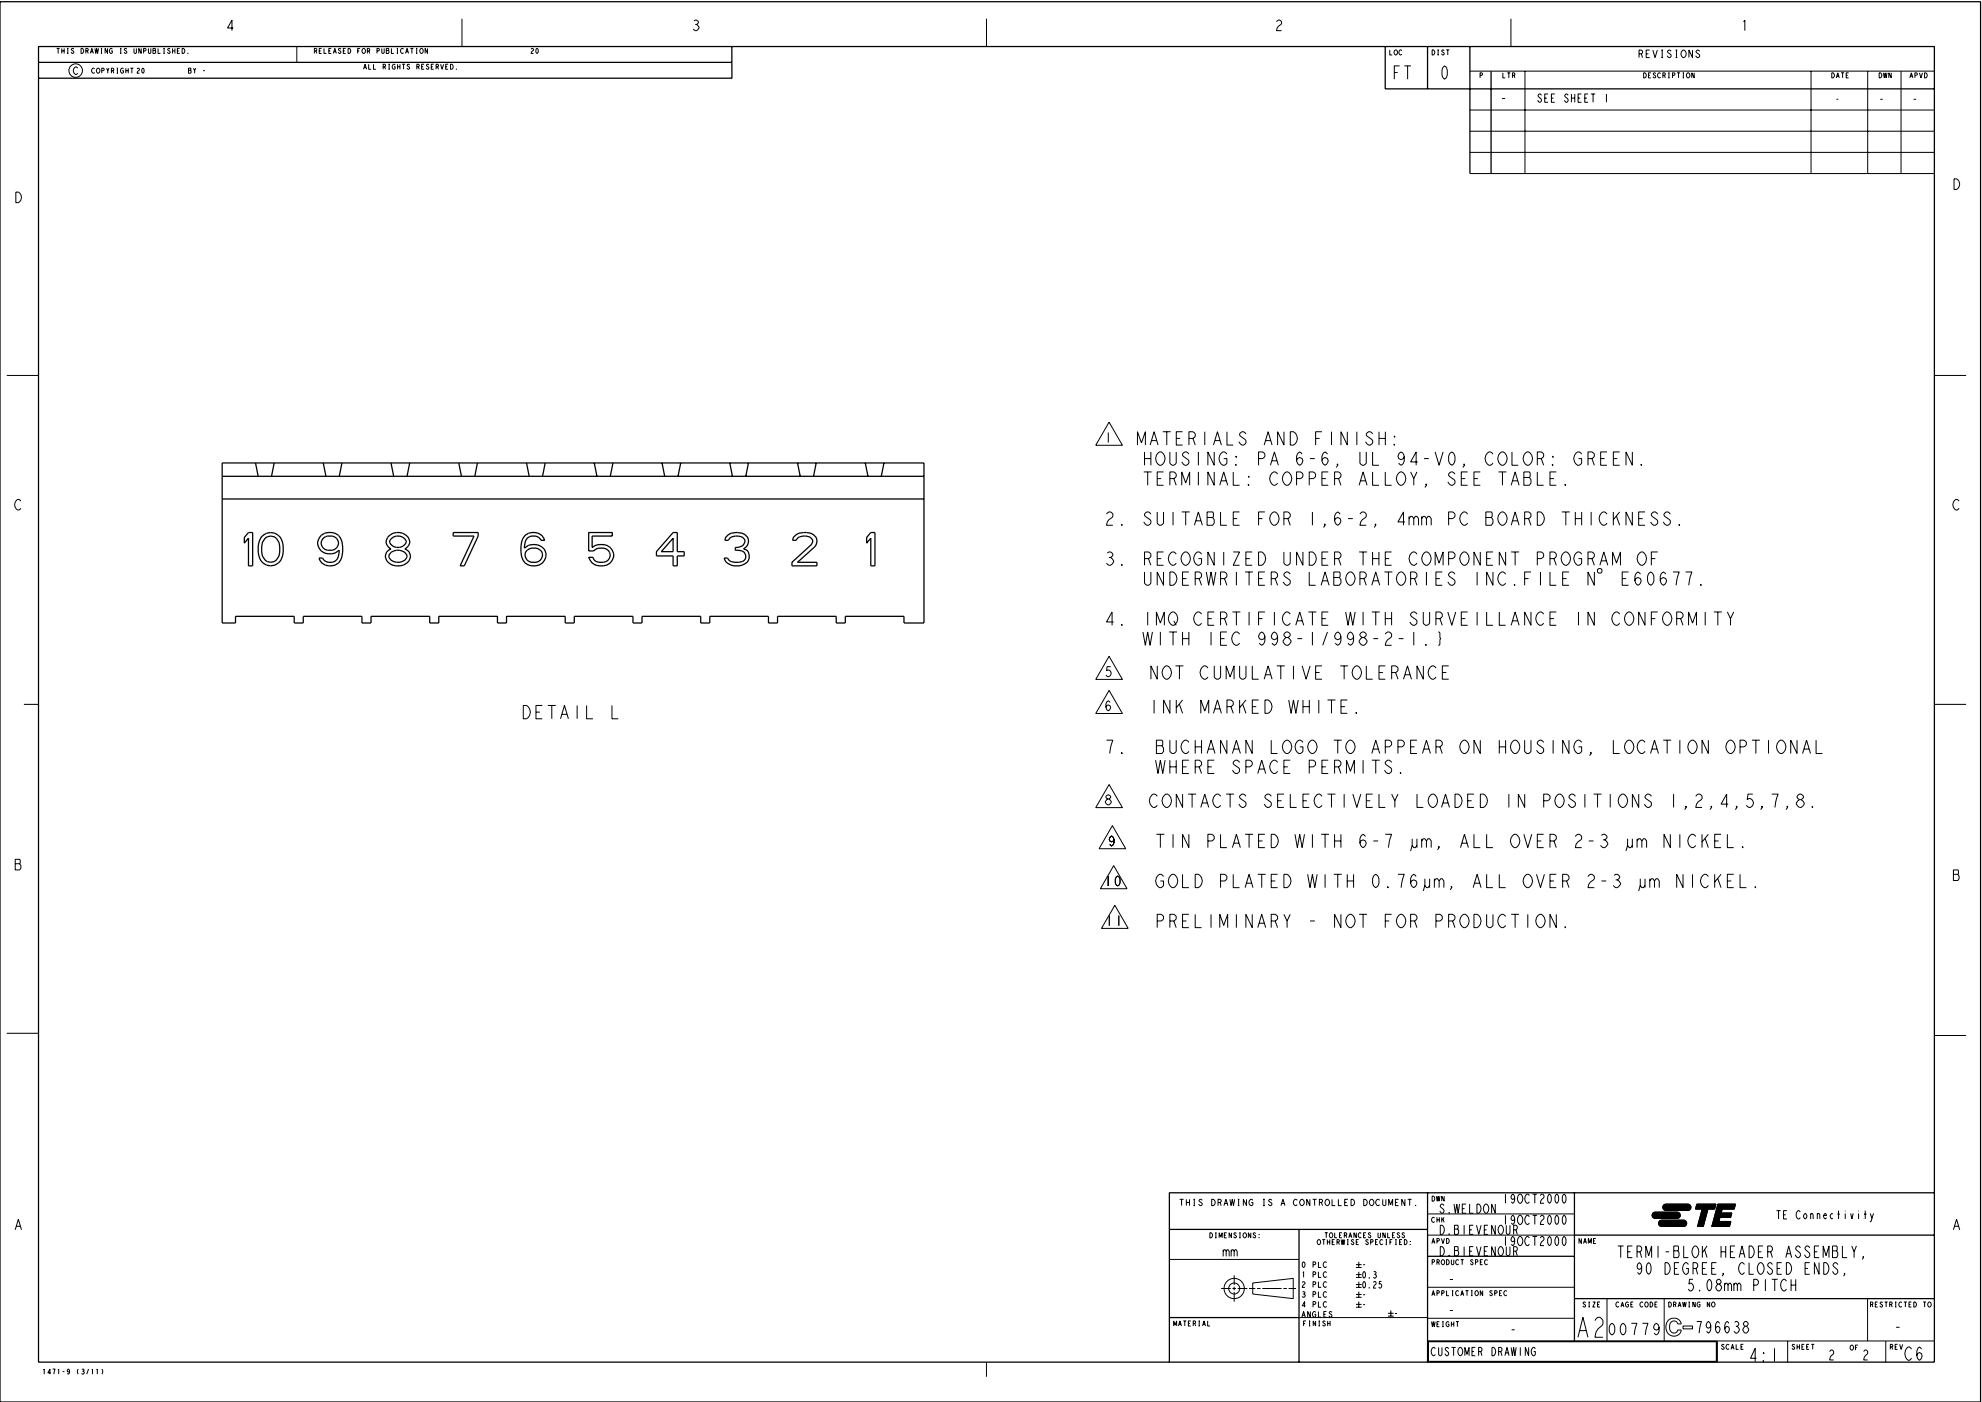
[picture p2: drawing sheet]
<svg xmlns="http://www.w3.org/2000/svg" width="594mm" height="421mm" viewBox="0 0 594 421" stroke-linecap="round" stroke-linejoin="round" font-family="sans-serif">
<g fill="none" stroke="#000" stroke-width=".3">
<path d="M17 14.5h.9M17.4 14.5v1.5M18.5 14.5v1.5M18.5 15.3h.7M19.2 14.5v1.5M20.2 14.5h.3M20.2 16h.3M20.3 14.5v1.5M22.1 14.8l-.2-.3-.5 .3 .7 .7-.1 .4-.3 .1-.4-.3M24.3 14.5a.76 .76 0 0 1 .8 .8 .76 .76 0 0 1-.8 .7zM25.7 15.3l.7-.2v-.5l-.7-.1v1.5M26.2 15.3l.3 .7"/>
<path d="M27.1 16l.5-1.5 .4 1.5M27.3 15.5h.5M28.5 14.5l.2 1.5 .3-1.5 .3 1.5 .2-1.5M30.3 14.5h.3M30.3 16h.3M30.4 14.5v1.5M32.2 14.5v1.5l-.7-1.5v1.5M33.7 14.8l-.3-.3a.77 .77 0 0 0-.6 .8 .77 .77 0 0 0 .6 .7l.3-.2v-.5h-.4M36 14.5h.4M36 16h.4M36.2 14.5v1.5M38 14.8l-.3-.3-.4 .3 .7 .7-.1 .4-.3 .1-.4-.3"/>
<path d="M40.2 14.5v1.3l.3 .2 .4-.2v-1.3M42.4 14.5v1.5l-.8-1.5v1.5M43.1 15.3l.6-.2v-.5l-.6-.1v1.5M44.5 14.5v1.3l.3 .2 .4-.2v-1.3M45.9 14.5l.7 .1 .1 1.2-.2 .2h-.6zM45.9 15.1h.6M47.4 14.5v1.5h.7M49 14.5h.4M49 16h.4M49.2 14.5v1.5M51 14.8l-.3-.3-.4 .3 .7 .7-.1 .4-.3 .1-.4-.3M51.7 14.5v1.5"/>
<path d="M51.7 15.3h.8M52.5 14.5v1.5M53.2 15.3h.4M53.9 14.5h-.7v1.5h.7M54.6 14.5a.76 .76 0 0 1 .8 .8 .76 .76 0 0 1-.8 .7zM56.3 15.9l.1 .1zM69.9 8.4h-1.6l1.3-2.4v3.2M89 14v4.7M94.3 15.3l.6-.2v-.5l-.6-.1v1.5M94.7 15.3l.3 .7M95.7 15.3h.5M96.5 14.5h-.8v1.5h.8"/>
<path d="M97.2 14.5v1.5h.7M98.6 15.3h.5M99.3 14.5h-.7v1.5h.7M100 16l.4-1.5 .5 1.5M100.2 15.5h.5M102.2 14.8l-.2-.3-.5 .3 .7 .7-.1 .4-.3 .1-.4-.4M103 15.3h.4M103.7 14.5h-.7v1.5h.7M104.4 14.5a.76 .76 0 0 1 .8 .8 .76 .76 0 0 1-.8 .7zM107.3 15.3h.4M108 14.5h-.7v1.5M108.8 14.6l.2-.1a.77 .77 0 0 1 .6 .8 .77 .77 0 0 1-.6 .7l-.5-.7z"/>
<path d="M110.2 15.3l.6-.2v-.5l-.6-.1v1.5M110.6 19.3v1.5h.7M110.6 15.3l.3 .7M112 19.3v1.5h.7M113.1 15.3l.6-.2v-.5l-.6-.1v1.5M114.5 14.5v1.3l.3 .2 .4-.2v-1.3M115.9 14.5l.7 .1 .1 1.2-.2 .2h-.6zM115.9 15.1h.6M116.5 19.3h.4M116.7 19.3v1.5M117.4 14.5v1.5h.7M118.5 19.5l-.3-.2a.77 .77 0 0 0-.6 .7 .77 .77 0 0 0 .6 .8l.3-.3v-.5h-.3"/>
<path d="M119 14.5h.4M119 16h.4M119.2 14.5v1.5M119.2 19.3v1.5M120 19.3v1.5M120.6 19.3h.9M121 14.8l-.3-.3a.77 .77 0 0 0-.6 .8 .77 .77 0 0 0 .6 .7l.3-.2M121 19.3v1.5M121.6 16l.5-1.5 .4 1.5M121.8 15.5h.6M122.8 19.5l-.2-.2-.5 .2 .7 .8v.4l-.4 .1-.4-.4M123.1 14.5h.9"/>
<path d="M123.5 14.5v1.5M124.8 14.5h.4M124.8 16h.4M125 14.5v1.5M126.1 14.6l.2-.1a.77 .77 0 0 1 .7 .8 .77 .77 0 0 1-.7 .7l-.4-.7zM127.2 19.3h-.7v1.5h.7M128.2 14.5v1.5l-.7-1.5v1.5M128.6 19.5l-.2-.2-.5 .2 .7 .8-.1 .4-.3 .1-.4-.4M130.1 19.3h-.8v1.5h.8M132.1 19.3l.5 1.5 .4-1.5M134.4 19.3h-.7v1.5h.7M135.1 19.3a.76 .76 0 0 1 .8 .7 .76 .76 0 0 1-.8 .8z"/>
<path d="M138.6 5.6v8.4M159.3 14.8l.2-.3 .5 .3-.7 1.2h.7M160.9 14.6h.3l.2 .4v.5l-.3 .5-.4-.5zM208.1 6.3l.4-.3a.79 .79 0 0 1 1 .8l-.6 .5a.88 .88 0 0 1 .5 1.4 .88 .88 0 0 1-1.5 0M208.5 7.3h.4M295.9 5.6v8.4M382.8 6.5l.6-.5h.4l.6 .5a1.22 1.22 0 0 1-1 1.4l-.5 1.3h1.5M416.8 15v1.5h.7M418.3 15.1l.2-.1a.78 .78 0 0 1 .7 .7 .78 .78 0 0 1-.7 .8l-.4-.8zM419.8 19.8h-1.6v4M420.4 15.2l-.2-.2a.77 .77 0 0 0-.7 .7 .77 .77 0 0 0 .7 .8l.2-.3M421.2 19.8h2"/>
<path d="M422.2 19.8v4M429.5 15a.76 .76 0 0 1 .8 .7 .76 .76 0 0 1-.8 .8zM431.1 15h.4M431.1 16.5h.4M431.3 15v1.5M433.1 15.2l-.2-.2-.5 .2 .7 .8-.1 .4-.3 .1-.4-.4M433.8 15h.9M434.2 15v1.5M453.2 5.6v8.4M491.6 16.1l.9-.1v-.8l-.9-.2v2.3M492.2 16.1l.4 1.2M493.7 16.1h.7"/>
<path d="M494.8 15h-1.1v2.3h1.1M495.7 15l.7 2.3 .6-2.3M498.2 15h.6M498.3 17.3h.5M498.5 15v2.3M501.2 15.4l-.4-.4-.7 .4 .2 .4 .9 .7-.1 .6-.6 .2-.5-.6M502.5 15h.6M502.5 17.3h.6M502.8 15v2.3M504.5 15.2l.3-.2a1.14 1.14 0 0 1 .9 1.1 1.14 1.14 0 0 1-.9 1.2l-.3-.2a1.3 1.3 0 0 1 0-1.9zM507.6 15v2.3l-1.1-2.3v2.3M509.7 15.4l-.4-.4-.6 .4 .1 .4 .9 .7-.1 .6-.5 .2-.6-.6"/>
<path d="M522.9 6.5l.4-.5v3.2M23.3 20.5l-.4-.4a1.14 1.14 0 0 0-.9 1.1 1.14 1.14 0 0 0 .9 1.1l.4-.3M28.4 20.7l-.3-.3a.77 .77 0 0 0-.6 .8 .77 .77 0 0 0 .6 .8l.3-.3M29.2 20.6l.1-.2a.77 .77 0 0 1 .7 .8 .77 .77 0 0 1-.7 .8l-.4-.8zM30.5 21.2l.7-.1v-.5l-.7-.2v1.6M32 20.4l.3 .8v.8M32.7 20.4l-.4 .8M33.4 21.2l.6-.1v-.5l-.6-.2v1.6M33.9 21.2l.2 .8M35 20.4h.4M35 22h.4M35.2 20.4v1.6"/>
<path d="M37 20.7l-.3-.3a.77 .77 0 0 0-.6 .8 .77 .77 0 0 0 .6 .8l.3-.3v-.5h-.3M37.7 20.4v1.6M37.7 21.2h.8M38.5 20.4v1.6M39.1 20.4h.9M39.5 20.4v1.6M41.1 20.7l.3-.3 .4 .3-.7 1.3h.7M42.7 20.6l.2-.2 .3 .5v.6l-.3 .5-.4-.5zM56.5 20.4l.7 .2 .1 1.1-.2 .3h-.6zM56.5 21.1h.6M58 20.4l.4 .8v.8M58.7 20.4l-.3 .8"/>
<path d="M60.9 21.2h.5M109 20.8l.5-1.5 .4 1.5M109.2 20.3h.6M114.9 20l.6-.1v-.5l-.6-.1v1.5M115.4 20l.2 .8M116.5 20.8h.4M119.2 20h.8M125 20l.6-.1v-.5l-.6-.1v1.5M125.5 20l.2 .8M126.5 20h.4M129.3 20h.5M130.8 20l.6-.1v-.5l-.6-.1v1.5"/>
<path d="M131.2 20l.3 .8M133.7 20h.4M136.8 20.7l.1 .1zM418.2 21.8h1M432.9 20.1l.4-.3a2.71 2.71 0 0 1 0 4 2.82 2.82 0 0 1-.4-3.7zM440.8 33h139.3M440.8 39.4h139.3M440.8 21.3h139.3M443.9 22.6l.6-.1v-.5l-.6-.2v1.6M450.5 29.6h.9M450.7 21.8v1.6h.7M452.1 21.8h.9"/>
<path d="M452.5 21.8v1.6M453.6 22.6l.6-.1v-.5l-.6-.2v1.6M454.1 22.6l.2 .8M457.4 21.3v30.8M462.3 28.6l-.4-.4-.6 .4 .1 .4 .9 .8-.1 .7-.5 .2-.5-.6M463.3 29.4h.6M464.3 28.2h-1v2.5h1M465.3 29.4h.6M466.3 28.2h-1v2.5h1M470.3 28.6l-.4-.4-.6 .4 .1 .4 .9 .8-.1 .7-.5 .2-.5-.6M471.3 29.4h1M471.3 28.2v2.5"/>
<path d="M472.3 28.2v2.5M473.3 29.4h.6M474.3 28.2h-1v2.5h1M475.3 29.4h.6M476.3 28.2h-1v2.5h1M477.2 28.2h1.2M477.8 28.2v2.5M481.8 28.2v2.5M493 21.8a.76 .76 0 0 1 .8 .8 .76 .76 0 0 1-.8 .8zM494.4 22.6h.4M495.1 21.8h-.7v1.6h.7M496.6 22.1l-.3-.3-.5 .3 .8 .8-.1 .3-.4 .2-.4-.4"/>
<path d="M498 22.1l-.3-.3a.77 .77 0 0 0-.6 .8 .77 .77 0 0 0 .6 .8l.3-.3M498.7 22.6l.7-.1v-.5l-.7-.2v1.6M499.2 22.6l.3 .8M500.3 21.8h.4M500.3 23.4h.4M500.5 21.8v1.6M501.6 22.6l.6-.1v-.5l-.6-.2v1.6M503 21.8h.9M503.4 21.8v1.6M504.7 21.8h.3M504.7 23.4h.3M504.9 21.8v1.6"/>
<path d="M506 22l.2-.2a.77 .77 0 0 1 .6 .8 .77 .77 0 0 1-.6 .8l-.4-.8zM508.1 21.8v1.6l-.7-1.6v1.6M543.2 21.3v30.8M549.4 21.8a.76 .76 0 0 1 .8 .8 .76 .76 0 0 1-.8 .8zM550.7 23.4l.5-1.6 .4 1.6M550.8 29.8h.5M550.9 22.9h.5M552.2 21.8h.9M552.6 21.8v1.6M553.7 22.6h.5M554.4 21.8h-.7v1.6h.7M560.1 21.3v30.8"/>
<path d="M563.6 21.8a.76 .76 0 0 1 .8 .8 .76 .76 0 0 1-.8 .8zM563.9 29.8h.8M564.9 21.8l.2 1.6 .3-1.6 .3 1.6 .2-1.6M567.2 21.8v1.6l-.7-1.6v1.6M570.1 21.3v30.8M572.8 23.4l.4-1.6 .5 1.6M573 22.9h.5M573.9 29.8h.8M574.3 22.6l.7-.1v-.5l-.7-.2v1.6M575.7 21.8l.4 1.6 .5-1.6M577.2 21.8a.76 .76 0 0 1 .8 .8 .76 .76 0 0 1-.8 .8zM4.7 57.6a1.59 1.59 0 0 1 1.7 1.6 1.59 1.59 0 0 1-1.6 1.6z"/>
<path d="M440.8 52.1h139.3M440.8 45.7h139.3M586 53.6a1.59 1.59 0 0 1 1.7 1.6 1.59 1.59 0 0 1-1.7 1.6zM2 112.6h9.6M580.1 112.6h9.6M332.4 129.7v3M332.6 126.6l4 7h-8zM341.1 133.5v-4l1.2 3.3 1.2-3.3v4M343.3 135.5v4M343.3 137.5h1.9M344.9 133.5l1.2-4 1.2 4M345.2 135.5v4"/>
<path d="M345.4 132.2h1.4M347.3 135.9l.5-.4a2.03 2.03 0 0 1 1.6 2 2.03 2.03 0 0 1-1.6 2 2.3 2.3 0 0 1-.5-3.6zM348.7 129.5h2.4M349.9 129.5v4M350.9 135.5v3.4l.7 .6h.4l.8-.6v-3.4M352.8 131.5h1.2M354.7 129.5h-1.9v4h1.9M356.6 136.2l-.8-.7a1 1 0 0 0-1.1 1l.7 .7a1.35 1.35 0 0 1 .9 2l-.5 .3a1.51 1.51 0 0 1-1.4-1M356.6 131.5h1.2l.4-.3 .3-.4v-.6l-.3-.4-.4-.3h-1.2v4M357.8 131.5l.7 2M359.4 135.5v4M361.3 129.5v4"/>
<path d="M363.9 133.5l1.2-4 1.2 4M364.2 135.5v4l-1.9-4v4M364.4 132.2h1.4M368 136.2l-.8-.7a2.03 2.03 0 0 0-1.6 2 2.03 2.03 0 0 0 1.6 2l.8-.6v-1.4h-1M368 129.5v4h1.9M370.6 139.2l.2 .3h-.2zM370.6 136.9h.2v.3zM373.7 130.2l-.7-.7a1 1 0 0 0-1.2 1l.7 .7a1.35 1.35 0 0 1 .9 2l-.4 .3a1.51 1.51 0 0 1-1.5-1M377.5 137.5h1.1l.5-.3 .3-.3v-.7l-.3-.3-.5-.4h-1.1v4M379.1 133.5l1.2-4 1.2 4M379.6 132.2h1.4M381 139.5l1.2-4 1.2 4"/>
<path d="M381.5 138.2h1.4M385.1 129.5v4l-1.9-4v4M387 129.5a2.01 2.01 0 0 1 1.9 1.1 2.01 2.01 0 0 1-.3 2.2l-.7 .7h-.9zM390.5 136.2l-.7-.7-.5 .4a2.53 2.53 0 0 0 .5 3.6 1.46 1.46 0 0 0 .7-2l-.7-.3-.7 .3-.2 .7M392.9 137.5h1.4M394.6 131.5h1.2M396.5 129.5h-1.9v4M398.1 136.2l-.7-.7-.5 .4a2.53 2.53 0 0 0 .5 3.6 1.46 1.46 0 0 0 .7-2l-.7-.3-.7 .3-.2 .7M399.3 129.5v4M401.2 139.5l-.2-.3h.2v.3l-.5 .7M404.1 129.5v4l-1.9-4v4M406.9 129.5v4"/>
<path d="M407.9 135.5v3.4l.7 .6h.4l.8-.6v-3.4M411.7 135.5v4h1.9M411.7 130.2l-.7-.7a.99 .99 0 0 0-1.2 1l.7 .7a1.35 1.35 0 0 1 .9 2l-.4 .3a1.5 1.5 0 0 1-1.5-1M413.6 131.5h1.9M413.6 129.5v4M415.5 129.5v4M418.1 133.2l.2 .3h-.2zM418.1 130.8h.2v.4zM421.2 136.9l-.3 .6-.7 .4-.7-.4a1.45 1.45 0 0 1 .7-2l.5 .4a2.53 2.53 0 0 1-.5 3.6l-.7-.6M425.2 138.5h-2.1l1.6-3v4M427.1 137.5h1.4M430.4 135.5l1.2 4 1.2-4"/>
<path d="M434.9 135.9l.5-.4 .5 .4a2.53 2.53 0 0 1-.5 3.6l-.5-.3a2.78 2.78 0 0 1 0-3.3zM439.2 139.5l-.2-.3h.2v.3l-.5 .7M447.8 136.2l-.8-.7a2.03 2.03 0 0 0-1.6 2 2.03 2.03 0 0 0 1.6 2l.8-.6M449.9 135.9l.5-.4a2.03 2.03 0 0 1 1.6 2 2.03 2.03 0 0 1-1.6 2 2.29 2.29 0 0 1-.5-3.6zM453.5 135.5v4h1.9M457.5 135.9l.5-.4a2.03 2.03 0 0 1 1.6 2 2.03 2.03 0 0 1-1.6 2 2.3 2.3 0 0 1-.5-3.6zM461.1 137.5h1.1l.5-.3 .3-.3v-.7l-.3-.3-.5-.4h-1.1v4M462.2 137.5l.8 2M465.6 139.2l.2 .3h-.2zM465.6 136.9h.2v.3zM474.4 136.2l-.8-.7a2.03 2.03 0 0 0-1.6 2 2.03 2.03 0 0 0 1.6 2l.8-.6v-1.4h-1M476.3 137.5h1.1l.5-.3 .3-.3v-.7l-.3-.3-.5-.4h-1.1v4"/>
<path d="M477.4 137.5l.8 2M480.1 137.5h1.1M482 135.5h-1.9v4h1.9M483.9 137.5h1.1M485.8 135.5h-1.9v4h1.9M489.6 135.5v4l-1.9-4v4M492.2 139.2l.2 .3h-.2zM6.3 150.3l-.6-.5a1.61 1.61 0 0 0-1.3 1.6 1.61 1.61 0 0 0 1.3 1.6l.6-.6M331.9 154.2l.7-.7h.4l.8 .7a1.54 1.54 0 0 1-1.2 1.7l-.5 .6-.2 1h1.9M336.4 157.2l.2 .3h-.2zM343 141.5h2.4M344.2 141.5v4"/>
<path d="M345.2 154.2l-.8-.7a1 1 0 0 0-1.1 1l.7 .7a1.35 1.35 0 0 1 .9 2l-.5 .3a1.51 1.51 0 0 1-1.4-1M347.1 153.5v3.4l.7 .6h.4l.8-.6v-3.4M347.1 143.6h1.1M349 141.5h-1.9v4h1.9M350.9 143.6h1.1l.5-.4 .3-.3v-.7l-.3-.3-.5-.4h-1.1v4M351.8 153.5v4M352 143.6l.8 1.9M354.4 145.5v-4l1.2 3.4 1.2-3.4v4M354.4 153.5h2.4M355.6 153.5v4M358.2 157.5l1.2-4 1.2 4M358.7 156.2h1.4"/>
<path d="M359.4 141.5v4M362 153.5h1.7l.2 .4v1l-.2 .3 .5 .7v1l-.5 .6h-1.7zM362 155.2h1.7M364.2 141.5v4l-1.9-4v4M365.8 145.5l1.2-4 1.2 4M366.1 153.5v4h1.9M366.3 144.2h1.4M369.9 141.5v4h1.9M369.9 155.5h1.1M371.8 153.5h-1.9v4h1.9M374.4 145.2l.2 .3h-.2zM374.4 142.9h.2v.3z"/>
<path d="M377.5 155.5h1.1M379.4 153.5h-1.9v4M381.5 153.9l.5-.4a2.03 2.03 0 0 1 1.6 2 2.03 2.03 0 0 1-1.6 2 2.29 2.29 0 0 1-.5-3.6zM383.2 142.2l-.8-.7a2.03 2.03 0 0 0-1.6 2 2.03 2.03 0 0 0 1.6 2l.8-.6M385.1 155.5h1.1l.5-.3 .3-.3v-.7l-.3-.3-.5-.4h-1.1v4M385.3 141.9l.5-.4a2.03 2.03 0 0 1 1.6 2 2.03 2.03 0 0 1-1.6 2 2.3 2.3 0 0 1-.5-3.6zM386.2 155.5l.8 2M388.9 143.6h1.1l.5-.4 .3-.3v-.7l-.3-.3-.5-.4h-1.1v4M392.7 143.6h1.1l.5-.4 .3-.3v-.7l-.3-.3-.5-.4h-1.1v4M393.6 153.5v4M396.5 143.6h1.1M397.4 157.5l-.2-.3h.2v.3l-.5 .7"/>
<path d="M398.4 141.5h-1.9v4h1.9M400.3 143.6h1.1l.5-.4 .3-.3v-.7l-.3-.3-.5-.4h-1.1v4M401.4 143.6l.8 1.9M401.9 154.2l-.7-.7-.5 .4a2.53 2.53 0 0 0 .5 3.6 1.45 1.45 0 0 0 .7-2l-.7-.3-.7 .3-.2 .7M404.3 155.5h1.4M407.6 145.5l1.2-4 1.2 4M407.9 154.2l.7-.7h.4l.8 .7a1.53 1.53 0 0 1-1.2 1.7l-.5 .6-.2 1h1.9M408.1 144.2h1.4M411.7 141.5v4h1.9M412.6 157.5l-.2-.3h.2v.3l-.5 .7M415.5 141.5v4h1.9M419.5 141.9l.5-.4a2.03 2.03 0 0 1 1.6 2 2.03 2.03 0 0 1-1.6 2 2.3 2.3 0 0 1-.5-3.6z"/>
<path d="M421.4 156.5h-2.1l1.6-3v4M422.6 155.5l.5-.6h.4l.5 .6v2M422.6 154.9v2.6M423.1 141.5l.9 2.1v1.9M424 155.5l.5-.6h.5l.4 .6v2M425 141.5l-1 2.1M426.4 155.5l.5-.6h.4l.5 .6v2M426.4 154.9v2.6M427.8 145.5l-.2-.3h.2v.3l-.5 .7M427.8 155.5l.5-.6h.5l.4 .6v2M434.5 155.5h1.1l.5-.3 .3-.3v-.7l-.3-.3-.5-.4h-1.1v4M436.4 142.2l-.8-.7a1 1 0 0 0-1.1 1l.7 .7a1.35 1.35 0 0 1 .9 2l-.5 .3a1.52 1.52 0 0 1-1.4-1"/>
<path d="M438.3 143.6h1.1M440.2 141.5h-1.9v4h1.9M440.2 154.2l-.8-.7a2.03 2.03 0 0 0-1.6 2 2.03 2.03 0 0 0 1.6 2l.8-.6M442.1 143.6h1.1M444 141.5h-1.9v4h1.9M445.6 153.5h1.7l.2 .4v1l-.2 .3 .5 .7v1l-.5 .6h-1.7zM445.6 155.2h1.7M449.4 141.5h2.4M449.9 153.9l.5-.4a2.03 2.03 0 0 1 1.6 2 2.03 2.03 0 0 1-1.6 2 2.29 2.29 0 0 1-.5-3.6zM450.6 141.5v4M453.2 145.5l1.2-4 1.2 4M453.2 157.5l1.2-4 1.2 4"/>
<path d="M453.7 144.2h1.4M453.7 156.2h1.4M457 141.5h1.7l.2 .4v1l-.2 .3 .5 .7v1l-.5 .6h-1.7zM457 143.2h1.7M457.3 155.5h1.1l.5-.3 .3-.3v-.7l-.3-.3-.5-.4h-1.1v4M458.4 155.5l.8 2M461.1 141.5v4h1.9M461.1 153.5a2.01 2.01 0 0 1 1.9 1.2 2.01 2.01 0 0 1-.3 2.2l-.7 .6h-.9zM464.9 143.6h1.1M466.8 141.5h-1.9v4h1.9M468.4 153.5h2.4M469.4 145.2l.2 .3h-.2z"/>
<path d="M469.6 153.5v4M472.5 155.5h1.9M472.5 153.5v4M474.4 153.5v4M477.2 153.5v4M482 154.2l-.8-.7a2.03 2.03 0 0 0-1.6 2 2.03 2.03 0 0 0 1.6 2l.8-.6M483.9 153.5v4M484.8 154.9l1 2.6M485.8 153.5l-1.9 2.4M489.6 153.5v4l-1.9-4v4M491.5 155.5h1.1M493.4 153.5h-1.9v4h1.9"/>
<path d="M497.2 154.2l-.8-.7a.99 .99 0 0 0-1.1 1l.7 .7a1.35 1.35 0 0 1 .9 2l-.5 .3a1.51 1.51 0 0 1-1.4-1M501 154.2l-.8-.7a.99 .99 0 0 0-1.1 1l.7 .7a1.35 1.35 0 0 1 .9 2l-.5 .3a1.51 1.51 0 0 1-1.4-1M503.6 157.2l.2 .3h-.2zM587.6 150.3l-.6-.5a1.61 1.61 0 0 0-1.3 1.6 1.61 1.61 0 0 0 1.3 1.6l.6-.6M332.1 165.9l.5-.4a1 1 0 0 1 1.2 1l-.8 .7a1.15 1.15 0 0 1 .9 1.6 1.15 1.15 0 0 1-1.8 .4l-.2-.3M332.6 167.2h.4M336.4 169.2l.2 .3h-.2zM343.3 167.5h1.1l.5-.3 .3-.3v-.7l-.3-.3-.5-.4h-1.1v4M343.3 171.5v3.4l.7 .6h.4l.8-.6v-3.4M344.4 167.5l.8 2M347.1 167.5h1.1M349 165.5h-1.9v4h1.9"/>
<path d="M349 171.5v4l-1.9-4v4M350.9 171.5a2.01 2.01 0 0 1 1.9 1.2 2.01 2.01 0 0 1-.3 2.2l-.7 .6h-.9zM352.8 166.2l-.8-.7a2.03 2.03 0 0 0-1.6 2 2.03 2.03 0 0 0 1.6 2l.8-.6M354.7 173.5h1.1M354.9 165.9l.5-.4a2.03 2.03 0 0 1 1.6 2 2.03 2.03 0 0 1-1.6 2 2.3 2.3 0 0 1-.5-3.6zM356.6 171.5h-1.9v4h1.9M358.5 173.5h1.1l.5-.3 .3-.3v-.7l-.3-.3-.5-.4h-1.1v4M359.6 173.5l.8 2M360.4 166.2l-.8-.7a2.03 2.03 0 0 0-1.6 2 2.03 2.03 0 0 0 1.6 2l.8-.6v-1.4h-1M361.8 171.5l.7 4 .7-4 .7 4 .7-4M364.2 165.5v4l-1.9-4v4M366.1 173.5h1.1l.5-.3 .3-.3v-.7l-.3-.3-.5-.4h-1.1v4"/>
<path d="M367 165.5v4M367.2 173.5l.8 2M369.9 165.5h1.9l-1.9 4h1.9M370.8 171.5v4M373.4 171.5h2.4M373.7 167.5h1.1M374.6 171.5v4M375.6 165.5h-1.9v4h1.9M377.5 165.5a2.01 2.01 0 0 1 1.9 1.2 2.01 2.01 0 0 1-.3 2.2l-.7 .6h-.9zM377.5 173.5h1.1M379.4 171.5h-1.9v4h1.9M381.3 173.5h1.1l.5-.3 .3-.3v-.7l-.3-.3-.5-.4h-1.1v4"/>
<path d="M382.4 173.5l.8 2M385.1 165.5v3.4l.7 .6h.4l.8-.6v-3.4M387 172.2l-.8-.7a1 1 0 0 0-1.1 1l.7 .7a1.35 1.35 0 0 1 .9 2l-.5 .3a1.51 1.51 0 0 1-1.4-1M390.8 165.5v4l-1.9-4v4M392.7 165.5a2.01 2.01 0 0 1 1.9 1.2 2.01 2.01 0 0 1-.3 2.2l-.7 .6h-.9zM392.7 171.5v4h1.9M396.2 175.5l1.2-4 1.2 4M396.5 167.5h1.1M396.7 174.2h1.4M398.4 165.5h-1.9v4h1.9M400 171.5h1.7l.2 .4v1l-.2 .3 .5 .7v1l-.5 .6h-1.7zM400 173.2h1.7"/>
<path d="M400.3 167.5h1.1l.5-.3 .3-.3v-.7l-.3-.3-.5-.4h-1.1v4M401.4 167.5l.8 2M404.3 171.9l.5-.4a2.03 2.03 0 0 1 1.6 2 2.03 2.03 0 0 1-1.6 2 2.3 2.3 0 0 1-.5-3.6zM407.6 165.5h2.4M407.9 173.5h1.1l.5-.3 .3-.3v-.7l-.3-.3-.5-.4h-1.1v4M408.8 165.5v4M409 173.5l.8 2M411.4 175.5l1.2-4 1.2 4M411.7 167.5h1.9M411.7 165.5v4M411.9 174.2h1.4M413.6 165.5v4"/>
<path d="M415.2 171.5h2.4M415.5 167.5h1.1M416.4 171.5v4M417.4 165.5h-1.9v4h1.9M419.5 171.9l.5-.4a2.03 2.03 0 0 1 1.6 2 2.03 2.03 0 0 1-1.6 2 2.29 2.29 0 0 1-.5-3.6zM423.1 173.5h1.1l.5-.3 .3-.3v-.7l-.3-.3-.5-.4h-1.1v4M424.2 173.5l.8 2M425 166.2l-.8-.7a2.03 2.03 0 0 0-1.6 2 2.03 2.03 0 0 0 1.6 2l.8-.6M427.1 165.9l.5-.4a2.03 2.03 0 0 1 1.6 2 2.03 2.03 0 0 1-1.6 2 2.3 2.3 0 0 1-.5-3.6zM427.8 171.5v4M430.4 169.5v-4l1.2 3.4 1.2-3.4v4M430.7 173.5h1.1"/>
<path d="M432.6 171.5h-1.9v4h1.9M434.5 167.5h1.1l.5-.3 .3-.3v-.7l-.3-.3-.5-.4h-1.1v4M436.4 172.2l-.8-.7a1 1 0 0 0-1.1 1l.7 .7a1.35 1.35 0 0 1 .9 2l-.5 .3a1.52 1.52 0 0 1-1.4-1M438.5 165.9l.5-.4a2.03 2.03 0 0 1 1.6 2 2.03 2.03 0 0 1-1.6 2 2.3 2.3 0 0 1-.5-3.6zM443 171.5v4M444 165.5v4l-1.9-4v4M445.9 167.5h1.1M447.8 165.5h-1.9v4h1.9M447.8 171.5v4l-1.9-4v4M451.6 165.5v4l-1.9-4v4M451.6 172.2l-.8-.7a2.03 2.03 0 0 0-1.6 2 2.03 2.03 0 0 0 1.6 2l.8-.6M453.2 165.5h2.4"/>
<path d="M454.2 175.2l.2 .3h-.2zM454.4 165.5v4M457.3 173.5h1.1M459.2 171.5h-1.9v4M461.1 167.5h1.1l.5-.3 .3-.3v-.7l-.3-.3-.5-.4h-1.1v4M462 171.5v4M464.9 167.5h1.1l.5-.3 .3-.3v-.7l-.3-.3-.5-.4h-1.1v4M464.9 171.5v4h1.9M466 167.5l.8 2M468.7 173.5h1.1M468.9 165.9l.5-.4a2.03 2.03 0 0 1 1.6 2 2.03 2.03 0 0 1-1.6 2 2.3 2.3 0 0 1-.5-3.6zM470.6 171.5h-1.9v4h1.9"/>
<path d="M474.4 166.2l-.8-.7a2.03 2.03 0 0 0-1.6 2 2.03 2.03 0 0 0 1.6 2l.8-.6v-1.4h-1M476.3 167.5h1.1l.5-.3 .3-.3v-.7l-.3-.3-.5-.4h-1.1v4M477.4 167.5l.8 2M478.2 171.5v4l-1.9-4v4M479.1 170.9l.3-.4h.7l.3 .4v.6l-.3 .4h-.7l-.3-.4zM479.8 169.5l1.2-4 1.2 4M480.3 168.2h1.4M483.6 169.5v-4l1.2 3.4 1.2-3.4v4M486.5 173.5h1.2M488.4 171.5h-1.9v4h1.9M491.7 165.9l.5-.4a2.03 2.03 0 0 1 1.6 2 2.03 2.03 0 0 1-1.6 2 2.29 2.29 0 0 1-.5-3.6zM492 172.2l-.7-.7-.5 .4a2.53 2.53 0 0 0 .5 3.6 1.45 1.45 0 0 0 .7-2l-.7-.3-.7 .3-.3 .7"/>
<path d="M494.6 171.9l.5-.4 .5 .4a2.53 2.53 0 0 1-.5 3.6l-.5-.3a2.76 2.76 0 0 1 0-3.3zM495.3 167.5h1.1M497.2 165.5h-1.9v4M499.6 172.2l-.7-.7-.5 .4a2.52 2.52 0 0 0 .5 3.6 1.46 1.46 0 0 0 .7-2l-.7-.3-.7 .3-.3 .7M501.7 171.5h1.9l-.7 2.4-.2 1.6M505.5 171.5h1.9l-.4 1.4-.5 2.6M510 175.2l.3 .3h-.3zM332.6 196.8l4 7h-8zM333.1 200h-1.1l-.1 1.2a.91 .91 0 0 1 1.4 .8 .91 .91 0 0 1-1.4 .7l-.2-.2M334 186.5h-2.1l1.6-3v4M336.4 187.2l.2 .3h-.2zM342.8 189.5l.7 4 .7-4 .7 4 .7-4"/>
<path d="M344.2 183.5v4M346.8 187.5v-4l1.2 3.4 1.2-3.4v4M347.1 199.7v4l-1.9-4v4M348 189.5v4M350.6 189.5h2.4M351.1 183.9l.5-.4a2.03 2.03 0 0 1 1.6 2 2.03 2.03 0 0 1-1.6 2 2.3 2.3 0 0 1-.5-3.6zM351.8 189.5v4M352 186.2l.8 1.3M352.5 199.7h2.4M353.7 199.7v4M354.7 189.5v4M354.7 191.5h1.9"/>
<path d="M356.6 189.5v4M360.4 184.2l-.8-.7a2.03 2.03 0 0 0-1.6 2 2.03 2.03 0 0 0 1.6 2l.8-.6M362.3 185.5h1.1M363.2 189.5v4M364.2 183.5h-1.9v4h1.9M364.2 199.7v3.4l.7 .6h.5l.7-.6v-3.4M366.1 185.5h1.1l.5-.3 .3-.3v-.7l-.3-.3-.5-.4h-1.1v4M366.1 191.5h1.1M367.2 185.5l.8 2M368 189.5h-1.9v4h1.9M369.6 183.5h2.4M370.8 183.5v4"/>
<path d="M371.8 190.2l-.8-.7a2.03 2.03 0 0 0-1.6 2 2.03 2.03 0 0 0 1.6 2l.8-.6M371.8 199.7v3.4l.7 .6h.5l.7-.6v-3.4M374.6 183.5v4M375.6 199.7v4h1.9M377.5 185.5h1.1M379.4 183.5h-1.9v4M379.4 190.9l-.3 .6-.7 .4-.7-.4a1.45 1.45 0 0 1 .7-2l.5 .4a2.53 2.53 0 0 1-.5 3.6l-.7-.6M382.2 183.5v4M382.9 199.7h2.4M383.2 190.9l-.3 .6-.7 .4-.7-.4a1.45 1.45 0 0 1 .7-2l.5 .4a2.53 2.53 0 0 1-.5 3.6l-.7-.6M384.1 199.7v4M385.3 191.5a1.13 1.13 0 0 1 1.7 .2 1.13 1.13 0 0 1-.3 1.6 1.13 1.13 0 0 1-1.6-.4 .82 .82 0 0 1 .2-1.4z"/>
<path d="M385.8 191.2l-.7-.7a1 1 0 0 1 1.1-1l.8 .7v.3l-.8 .7M387 184.2l-.8-.7a2.03 2.03 0 0 0-1.6 2 2.03 2.03 0 0 0 1.6 2l.8-.6M387.9 199.7v4M388.6 187.5l1.2-4 1.2 4M389.1 186.2h1.4M389.1 191.5h1.4M390.5 199.7l1.2 4 1.2-4M392.4 183.5h2.4M393.6 183.5v4M393.6 189.5v4M396.5 185.5h1.1M396.5 199.7h-1.9v4h1.9"/>
<path d="M398.1 189.5l-1.4 4M398.4 183.5h-1.9v4h1.9M401.9 199.7h2.4M402.2 190.9l-.3 .6-.7 .4-.7-.4a1.45 1.45 0 0 1 .7-2l.5 .4a2.53 2.53 0 0 1-.5 3.6l-.7-.6M403.1 199.7v4M403.6 183.5l.7 4 .7-4 .7 4 .7-4M406 190.9l-.3 .6-.7 .4-.7-.4a1.45 1.45 0 0 1 .7-2l.5 .4a2.53 2.53 0 0 1-.5 3.6l-.7-.6M408.1 191.5a1.14 1.14 0 0 1 1.7 .2 1.14 1.14 0 0 1-.3 1.6 1.14 1.14 0 0 1-1.6-.4 .83 .83 0 0 1 .2-1.4zM408.6 191.2l-.7-.7a1 1 0 0 1 1.1-1l.8 .7-.3 .7-.5 .3M408.8 183.5v4M409.8 199.7v4h1.9M411.4 183.5h2.4"/>
<path d="M411.9 191.5h1.4M412.6 183.5v4M415.5 190.2l.7-.7h.4l.8 .7a1.55 1.55 0 0 1-1.2 1.7l-.5 .6-.2 1h1.9M415.5 183.5v4M415.5 185.5h1.9M415.5 199.7h-1.9v4h1.9M417.4 183.5v4M419.5 191.5h1.4M424 189.5v4M425 184.2l-.8-.7a.99 .99 0 0 0-1.1 1l.7 .7a1.35 1.35 0 0 1 .9 2l-.5 .3a1.51 1.51 0 0 1-1.4-1M426.9 183.5v3.4l.7 .6h.4l.8-.6v-3.4M426.9 199.7v4l-1.9-4v4"/>
<path d="M427.6 193.2l.2 .3h-.2zM430.7 185.5h1.1l.5-.3 .3-.3v-.7l-.3-.3-.5-.4h-1.1v4M431.4 189.5l.4 .4v1.3l.3 .3-.3 .4v1.3l-.4 .3M431.8 185.5l.8 2M434.2 183.5l1.2 4 1.2-4M434.5 199.7h-1.9v4h1.9M438.3 185.5h1.1M440.2 183.5h-1.9v4h1.9M443 183.5v4M445.9 183.5v4h1.9M449.7 183.5v4h1.9M453.2 187.5l1.2-4 1.2 4"/>
<path d="M453.7 186.2h1.4M459.2 183.5v4l-1.9-4v4M463 184.2l-.8-.7a2.03 2.03 0 0 0-1.6 2 2.03 2.03 0 0 0 1.6 2l.8-.6M464.9 185.5h1.1M466.8 183.5h-1.9v4h1.9M473.4 183.5v4M478.2 183.5v4l-1.9-4v4M485.8 184.2l-.8-.7a2.03 2.03 0 0 0-1.6 2 2.03 2.03 0 0 0 1.6 2l.8-.6M487.9 183.9l.5-.4a2.03 2.03 0 0 1 1.6 2 2.03 2.03 0 0 1-1.6 2 2.3 2.3 0 0 1-.5-3.6zM493.4 183.5v4l-1.9-4v4M495.3 185.5h1.1M497.2 183.5h-1.9v4"/>
<path d="M499.3 183.9l.5-.4a2.03 2.03 0 0 1 1.6 2 2.03 2.03 0 0 1-1.6 2 2.3 2.3 0 0 1-.5-3.6zM502.9 185.5h1.1l.5-.3 .3-.3v-.7l-.3-.3-.5-.4h-1.1v4M504 185.5l.8 2M506.4 187.5v-4l1.2 3.4 1.2-3.4v4M511.4 183.5v4M514 183.5h2.4M515.2 183.5v4M518.1 183.5l.9 2v2M520 183.5l-1 2M7.2 211.3h4.4M156.9 211.6a2.01 2.01 0 0 1 2 1.1 2.01 2.01 0 0 1-.3 2.2l-.7 .7h-1zM160.7 213.6h1.2"/>
<path d="M162.6 211.6h-1.9v4h1.9M164.3 211.6h2.4M165.5 211.6v4M168.1 215.6l1.2-4 1.2 4M168.6 214.3h1.4M173.1 211.6v4M175.9 211.6v4h1.9M183.5 211.6v4h1.9M332.6 207.1l4 6.9h-8zM332.9 210.7l-.5-.5-.4 .2a1.9 1.9 0 0 0 .4 2.8 .93 .93 0 0 0 .6-.9 .93 .93 0 0 0-.6-.9l-.5 .3-.2 .5M346.1 210v4M349.2 200.1l.5-.4a2.03 2.03 0 0 1 1.7 2 2.03 2.03 0 0 1-1.7 2 2.3 2.3 0 0 1-.5-3.6z"/>
<path d="M350.9 210v4l-1.9-4v4M352.8 210v4M353.7 211.3l1 2.7M354.7 210l-1.9 2.3M360.1 214v-4l1.2 3.3 1.2-3.3v4M362.3 200.4l-.7-.7a2.03 2.03 0 0 0-1.7 2 2.03 2.03 0 0 0 1.7 2l.7-.6M363.9 214l1.2-4 1.2 4M364.4 212.6h1.4M367.7 203.7v-4l1.2 3.4 1.2-3.4v4M368 212h1.2l.4-.4 .3-.3v-.7l-.3-.3-.4-.3h-1.2v4M369.2 212l.7 2M371.8 210v4"/>
<path d="M372.7 211.3l1 2.7M373.7 210l-1.9 2.3M375.6 212h1.2M377.5 210h-1.9v4h1.9M379.1 203.7l1.2-4 1.2 4M379.4 210a2.01 2.01 0 0 1 1.9 1.1 2.01 2.01 0 0 1-.3 2.2l-.7 .7h-.9zM379.6 202.4h1.4M386.5 210l.7 4 .7-4 .7 4 .8-4M390.8 212h1.9M390.8 210v4M392.7 210v4M394.6 201.7h1.2"/>
<path d="M395.5 210v4M398.1 210h2.4M399.3 210v4M402.2 212h1.2M404.1 210h-1.9v4h1.9M406.2 200.1l.5-.4a2.03 2.03 0 0 1 1.7 2 2.03 2.03 0 0 1-1.7 2 2.29 2.29 0 0 1-.5-3.6zM406.7 213.6l.2 .4h-.2zM413.6 201.7h1.2M417.4 201.7h1.2l.4-.3 .3-.3v-.7l-.3-.3-.4-.4h-1.2v4M418.6 201.7l.7 2M420.9 203.7l1.2-4 1.2 4M421.4 202.4h1.4"/>
<path d="M430.7 200.4l-.7-.7a2.03 2.03 0 0 0-1.7 2 2.03 2.03 0 0 0 1.7 2l.7-.6M432.6 201.7h1.2M580.1 211.3h9.6M331.9 222h1.9l-.5 1.3-.5 2.7M332.2 239.7l-.5-.5a.75 .75 0 0 1 .9-.8l.5 .5-.5 .8M332.6 235.3l4 6.9h-8zM336.4 225.7l.2 .3h-.2zM346.6 228l.7 4 .7-4 .7 4 .7-4M346.8 222h1.7l.2 .3v1l-.2 .4 .5 .6v1l-.5 .7h-1.7zM346.8 223.7h1.7M347.1 238.8l-.7-.6a2.03 2.03 0 0 0-1.7 2 2.03 2.03 0 0 0 1.7 2l.7-.7M349.2 238.5l.5-.3a2.03 2.03 0 0 1 1.7 2 2.03 2.03 0 0 1-1.7 2 2.3 2.3 0 0 1-.5-3.7z"/>
<path d="M350.9 222v3.3l.7 .7h.4l.8-.7v-3.3M350.9 228v4M350.9 230h1.9M352.8 228v4M354.7 230h1.1M354.7 238.2v4l-1.9-4v4M356.3 238.2h2.4M356.6 222.7l-.8-.7a2.03 2.03 0 0 0-1.6 2 2.03 2.03 0 0 0 1.6 2l.8-.7M356.6 228h-1.9v4h1.9M357.5 238.2v4M358.5 230h1.1l.5-.3 .3-.4v-.6l-.3-.4-.5-.3h-1.1v4M358.5 222v4"/>
<path d="M358.5 224h1.9M359.6 230l.8 2M360.4 222v4M362 226l1.2-4 1.2 4M362.3 230h1.1M362.5 224.7h1.4M364.2 228h-1.9v4h1.9M366.1 238.8l-.7-.6a2.03 2.03 0 0 0-1.7 2 2.03 2.03 0 0 0 1.7 2l.7-.7M367.7 238.2h2.4M368 222v4l-1.9-4v4M368.9 238.2v4M369.6 226l1.2-4 1.2 4"/>
<path d="M370.1 224.7h1.4M371.8 228.7l-.8-.7a1 1 0 0 0-1.1 1l.7 .7a1.35 1.35 0 0 1 .9 2l-.5 .3a1.51 1.51 0 0 1-1.4-1M373.7 230h1.1l.5-.3 .3-.4v-.6l-.3-.4-.5-.3h-1.1v4M373.7 238.8l-.7-.6a1 1 0 0 0-1.2 1l.7 .6a1.35 1.35 0 0 1 .9 2l-.4 .4a1.51 1.51 0 0 1-1.5-1M375.6 222v4l-1.9-4v4M377.2 232l1.2-4 1.2 4M377.7 230.7h1.4M381.3 222v4h1.9M381.3 238.8l-.7-.6a1 1 0 0 0-1.2 1l.7 .6a1.35 1.35 0 0 1 .9 2l-.4 .4a1.51 1.51 0 0 1-1.5-1M383.2 228.7l-.8-.7a2.03 2.03 0 0 0-1.6 2 2.03 2.03 0 0 0 1.6 2l.8-.7M385.1 230h1.1M385.1 238.2h-1.9v4h1.9"/>
<path d="M385.3 222.3l.5-.3a2.03 2.03 0 0 1 1.6 2 2.03 2.03 0 0 1-1.6 2 2.3 2.3 0 0 1-.5-3.7zM387 228h-1.9v4h1.9M387 238.2v4h1.9M390.8 222.7l-.8-.7a2.03 2.03 0 0 0-1.6 2 2.03 2.03 0 0 0 1.6 2l.8-.7v-1.3h-1M392.7 230h1.1l.5-.3 .3-.4v-.6l-.3-.4-.5-.3h-1.1v4M392.7 238.2h-1.9v4h1.9M392.9 222.3l.5-.3a2.03 2.03 0 0 1 1.6 2 2.03 2.03 0 0 1-1.6 2 2.29 2.29 0 0 1-.5-3.7zM396.5 230h1.1M396.5 238.8l-.7-.6a2.03 2.03 0 0 0-1.7 2 2.03 2.03 0 0 0 1.7 2l.7-.7M398.1 238.2h2.4M398.4 228h-1.9v4h1.9M399.3 238.2v4"/>
<path d="M400 222h2.4M400.3 230h1.1l.5-.3 .3-.4v-.6l-.3-.4-.5-.3h-1.1v4M401.2 222v4M401.4 230l.8 2M403.1 238.2v4M403.8 232v-4l1.2 3.3 1.2-3.3v4M404.3 222.3l.5-.3a2.03 2.03 0 0 1 1.6 2 2.03 2.03 0 0 1-1.6 2 2.3 2.3 0 0 1-.5-3.7zM405.7 238.2l1.2 4 1.2-4M408.8 228v4M411.4 226l1.2-4 1.2 4M411.4 228h2.4M411.7 238.2h-1.9v4h1.9"/>
<path d="M411.9 224.7h1.4M412.6 228v4M413.6 238.2v4h1.9M415.5 224h1.1l.5-.3 .3-.4v-.6l-.3-.4-.5-.3h-1.1v4M417.4 228.7l-.8-.7a1 1 0 0 0-1.1 1l.7 .7a1.35 1.35 0 0 1 .9 2l-.5 .3a1.52 1.52 0 0 1-1.4-1M417.4 238.2l.9 2v2M419.3 224h1.1l.5-.3 .3-.4v-.6l-.3-.4-.5-.3h-1.1v4M419.3 238.2l-1 2M420 231.7l.2 .3h-.2zM423.1 224h1.1M425 222h-1.9v4h1.9M425 238.2v4h1.9"/>
<path d="M426.6 226l1.2-4 1.2 4M427.1 224.7h1.4M429 238.5l.5-.3a2.03 2.03 0 0 1 1.7 2 2.03 2.03 0 0 1-1.7 2 2.29 2.29 0 0 1-.5-3.7zM430.7 224h1.1l.5-.3 .3-.4v-.6l-.3-.4-.5-.3h-1.1v4M431.8 224l.8 2M436.4 238.2a2.01 2.01 0 0 1 1.9 1.1 2.01 2.01 0 0 1-.3 2.2l-.7 .7h-.9zM438.5 222.3l.5-.3a2.03 2.03 0 0 1 1.6 2 2.03 2.03 0 0 1-1.6 2 2.3 2.3 0 0 1-.5-3.7zM442.1 238.2h-1.9v4h1.9M444 222v4l-1.9-4v4M444 238.2a2.01 2.01 0 0 1 1.9 1.1 2.01 2.01 0 0 1-.3 2.2l-.7 .7h-.9zM449.7 224h1.9M449.7 222v4"/>
<path d="M451.6 222v4M452.5 238.2v4M453.7 222.3l.5-.3a2.03 2.03 0 0 1 1.6 2 2.03 2.03 0 0 1-1.6 2 2.3 2.3 0 0 1-.5-3.7zM457.3 222v3.3l.7 .7h.4l.8-.7v-3.3M457.3 238.2v4l-1.9-4v4M463 222.7l-.8-.7a.99 .99 0 0 0-1.1 1l.7 .7a1.35 1.35 0 0 1 .9 2l-.5 .3a1.51 1.51 0 0 1-1.4-1M465.8 222v4M467 238.5l.5-.3a2.03 2.03 0 0 1 1.7 2 2.03 2.03 0 0 1-1.7 2 2.29 2.29 0 0 1-.5-3.7zM470.6 222v4l-1.9-4v4M472.5 238.8l-.7-.6a.99 .99 0 0 0-1.2 1l.7 .6a1.35 1.35 0 0 1 .9 2l-.4 .4a1.51 1.51 0 0 1-1.5-1M474.4 222.7l-.8-.7a2.03 2.03 0 0 0-1.6 2 2.03 2.03 0 0 0 1.6 2l.8-.7v-1.3h-1M475.3 238.2v4"/>
<path d="M477.2 226l-.2-.3h.2v.3l-.5 .7M477.9 238.2h2.4M479.1 238.2v4M482.9 238.2v4M483.9 222v4h1.9M486 238.5l.5-.3a2.03 2.03 0 0 1 1.7 2 2.03 2.03 0 0 1-1.7 2 2.29 2.29 0 0 1-.5-3.7zM487.9 222.3l.5-.3a2.03 2.03 0 0 1 1.6 2 2.03 2.03 0 0 1-1.6 2 2.3 2.3 0 0 1-.5-3.7zM491.5 238.2v4l-1.9-4v4M493.4 222.7l-.8-.7a2.03 2.03 0 0 0-1.6 2 2.03 2.03 0 0 0 1.6 2l.8-.7M495 226l1.2-4 1.2 4M495.3 238.8l-.7-.6a1 1 0 0 0-1.2 1l.7 .6a1.35 1.35 0 0 1 .9 2l-.4 .4a1.52 1.52 0 0 1-1.5-1M495.5 224.7h1.4"/>
<path d="M498.8 222h2.4M500 222v4M501.9 238.2v4M503.8 222v4M506.9 222.3l.5-.3a2.03 2.03 0 0 1 1.6 2 2.03 2.03 0 0 1-1.6 2 2.29 2.29 0 0 1-.5-3.7zM508.6 238.8l.7-.6h.5l.7 .6a1.55 1.55 0 0 1-1.2 1.7l-.5 .7-.2 1h1.9M512.4 222v4l-1.9-4v4M518.3 222.3l.5-.3a2.03 2.03 0 0 1 1.6 2 2.03 2.03 0 0 1-1.6 2 2.29 2.29 0 0 1-.5-3.7zM521.9 224h1.1l.5-.3 .3-.4v-.6l-.3-.4-.5-.3h-1.1v4M525.4 222h2.4M525.7 238.2h-1.4l-.3 1.6 .5-.3a1.34 1.34 0 0 1 1.4 1.3 1.34 1.34 0 0 1-1.4 1.4l-.7-.7M526.6 222v4"/>
<path d="M530.4 222v4M531.4 238.2h1.9l-.7 2.3-.3 1.7M533.5 222.3l.5-.3a2.03 2.03 0 0 1 1.6 2 2.03 2.03 0 0 1-1.6 2 2.29 2.29 0 0 1-.5-3.7zM539 222v4l-1.9-4v4M539.7 239.8l-.7-.6a1 1 0 0 1 1.2-1l.7 .6v.4l-.7 .6M540.6 226l1.2-4 1.2 4M541.1 224.7h1.4M544.7 222v4h1.9M4.6 257.7h1.3l.2 .3-.2 1.1 .4 .5v.8l-.4 .5h-1.3zM4.6 259.1h1.3M333.6 247.6l4 7h-8zM334 259.6l4 7h-8z"/>
<path d="M334.1 251.7l-.2 .5-.5 .3-.5-.3a1.09 1.09 0 0 1 .5-1.5l.3 .3a1.9 1.9 0 0 1-.3 2.7l-.5-.5M346.8 250.2h2.4M348 250.2v4M351.8 250.2v4M356.6 250.2v4l-1.9-4v4M360.1 242.2l1.2-4 1.2 4M360.6 240.8h1.4M362.3 252.2h1.1l.5-.3 .3-.3v-.7l-.3-.3-.5-.4h-1.1v4M366.1 250.2v4h1.9M369.6 254.2l1.2-4 1.2 4M370.1 252.9h1.4M373.4 250.2h2.4"/>
<path d="M374.6 250.2v4M377.5 252.2h1.1M379.4 250.2h-1.9v4h1.9M381.3 250.2a2.01 2.01 0 0 1 1.9 1.1 2.01 2.01 0 0 1-.3 2.3l-.7 .6h-.9zM383.2 240.2h1.2M388.4 250.2l.7 4 .7-4 .7 4 .7-4M390.8 240.2h1.2M393.6 250.2v4M396.2 250.2h2.4M397.4 250.2v4M400.3 252.2h1.9M400.3 250.2v4"/>
<path d="M402.2 250.2v4M409.5 250.9l-.7-.7-.5 .4a2.53 2.53 0 0 0 .5 3.6 1.45 1.45 0 0 0 .7-2l-.7-.3-.7 .3-.2 .7M409.8 240.2h1.2M411.9 252.2h1.4M415.5 250.2h1.9l-.5 1.4-.5 2.6M423.5 251.6v2l.5 .6h.5l.5-.6M423.5 253.6l-.4 1.6M425 251.6v2.6M426.4 252.2l.5-.6h.4l.5 .6v2M426.4 251.6v2.6M427.8 252.2l.5-.6h.5l.4 .6v2M431.6 254.2l-.2-.3h.2v.3l-.5 .7"/>
<path d="M432.3 242.2l1.2-4 1.2 4M432.8 240.8h1.4M438 254.2l1.2-4 1.2 4M438.5 252.9h1.4M440.2 240.2h1.2M442.1 250.2v4h1.9M445.9 250.2v4h1.9M453.7 250.6l.5-.4a2.03 2.03 0 0 1 1.6 2 2.03 2.03 0 0 1-1.6 2 2.3 2.3 0 0 1-.5-3.6zM457 250.2l1.2 4 1.2-4M461.1 252.2h1.1M463 250.2h-1.9v4h1.9M463 240.2h1.2l.4-.4 .3-.3v-.7l-.3-.3-.4-.3h-1.2v4"/>
<path d="M464.9 252.2h1.1l.5-.3 .3-.3v-.7l-.3-.3-.5-.4h-1.1v4M466 252.2l.8 2M472.5 250.9l.7-.7h.4l.8 .7a1.55 1.55 0 0 1-1.2 1.7l-.5 .6-.2 1h1.9M476.5 252.2h1.4M480.3 250.6l.5-.4a.99 .99 0 0 1 1.2 1l-.8 .7a1.15 1.15 0 0 1 .9 1.6 1.15 1.15 0 0 1-1.8 .4l-.2-.3M480.8 251.9h.4M488.1 251.6v2l.5 .6h.5l.5-.6M488.1 253.6l-.4 1.6M489.6 251.6v2.6M491 252.2l.5-.6h.4l.5 .6v2M491 251.6v2.6M492.4 252.2l.5-.6h.5l.4 .6v2"/>
<path d="M501 250.2v4l-1.9-4v4M503.8 250.2v4M505.7 242.2l-.2-.4h.2v.4l-.4 .6M508.6 250.9l-.8-.7a2.03 2.03 0 0 0-1.6 2 2.03 2.03 0 0 0 1.6 2l.8-.6M510.5 250.2v4M511.4 251.6l1 2.6M512.4 250.2l-1.9 2.4M513.3 242.2l-.2-.4h.2v.4l-.4 .6M514.3 252.2h1.1M516.2 250.2h-1.9v4h1.9M518.1 250.2v4h1.9M518.3 241.2h-2.1l1.6-3v4"/>
<path d="M520.9 242.2l-.2-.4h.2v.4l-.4 .6M522.6 253.9l.2 .3h-.2zM528.5 242.2l-.2-.4h.2v.4l-.4 .6M536.1 242.2l-.2-.4h.2v.4l-.4 .6M539.2 240.2a1.14 1.14 0 0 1 1.7 .1 1.14 1.14 0 0 1-.3 1.7 1.14 1.14 0 0 1-1.6-.5 .82 .82 0 0 1 .2-1.3zM543.5 241.8l.2 .4h-.2zM332.4 262.7v3M332.7 274.6v3M334.4 271.5l4 7h-8zM334.9 263l.3-.3 .4 .3a1.9 1.9 0 0 1-.4 2.7l-.3-.2a2.08 2.08 0 0 1 0-2.5zM335.5 274.6v3M347.1 276.2h1.1l.5-.3 .3-.3v-.7l-.3-.3-.5-.4h-1.1v4"/>
<path d="M349 262.9l-.8-.7a2.03 2.03 0 0 0-1.6 2 2.03 2.03 0 0 0 1.6 2l.8-.6v-1.4h-1M350.9 276.2h1.1l.5-.3 .3-.3v-.7l-.3-.3-.5-.4h-1.1v4M351.1 262.6l.5-.4a2.03 2.03 0 0 1 1.6 2 2.03 2.03 0 0 1-1.6 2 2.3 2.3 0 0 1-.5-3.6zM352 276.2l.8 2M354.7 262.2v4h1.9M354.7 276.2h1.1M356.6 274.2h-1.9v4h1.9M358.5 262.2a2.01 2.01 0 0 1 1.9 1.1 2.01 2.01 0 0 1-.3 2.3l-.7 .6h-.9zM358.5 274.2v4h1.9M363.2 274.2v4M365.8 278.2v-4l1.2 3.4 1.2-3.4v4M366.1 264.2h1.1l.5-.3 .3-.3v-.7l-.3-.3-.5-.4h-1.1v4"/>
<path d="M369.9 262.2v4h1.9M370.8 274.2v4M373.4 266.2l1.2-4 1.2 4M373.9 264.9h1.4M375.6 274.2v4l-1.9-4v4M377.2 278.2l1.2-4 1.2 4M377.2 262.2h2.4M377.7 276.9h1.4M378.4 262.2v4M381.3 276.2h1.1l.5-.3 .3-.3v-.7l-.3-.3-.5-.4h-1.1v4M381.3 264.2h1.1M382.4 276.2l.8 2"/>
<path d="M383.2 262.2h-1.9v4h1.9M385.1 262.2a2.01 2.01 0 0 1 1.9 1.1 2.01 2.01 0 0 1-.3 2.3l-.7 .6h-.9zM385.1 274.2l.9 2v2M387 274.2l-1 2M392.2 262.2l.7 4 .7-4 .7 4 .7-4M392.9 276.2h1.4M397.4 262.2v4M400 262.2h2.4M401.2 262.2v4M402.2 274.2v4l-1.9-4v4M404.1 264.2h1.9M404.1 262.2v4"/>
<path d="M404.3 274.6l.5-.4a2.03 2.03 0 0 1 1.6 2 2.03 2.03 0 0 1-1.6 2 2.3 2.3 0 0 1-.5-3.6zM406 262.2v4M407.6 274.2h2.4M408.8 274.2v4M412.1 262.6l.5-.4 .5 .4a2.53 2.53 0 0 1-.5 3.6l-.5-.3a2.78 2.78 0 0 1 0-3.3zM415.5 276.2h1.1M416.2 265.9l.2 .3h-.2zM417.4 274.2h-1.9v4M419.3 262.2h1.9l-.5 1.4-.5 2.6M419.5 274.6l.5-.4a2.03 2.03 0 0 1 1.6 2 2.03 2.03 0 0 1-1.6 2 2.29 2.29 0 0 1-.5-3.6zM423.1 276.2h1.1l.5-.3 .3-.3v-.7l-.3-.3-.5-.4h-1.1v4M424.2 276.2l.8 2"/>
<path d="M424.7 262.9l-.7-.7-.5 .4a2.53 2.53 0 0 0 .5 3.6 1.45 1.45 0 0 0 .7-2l-.7-.3-.7 .3-.2 .7M427.3 263.6v2l.5 .6h.5l.5-.6M427.3 265.6l-.4 1.6M428.8 263.6v2.6M430.2 264.2l.5-.6h.4l.5 .6v2M430.2 263.6v2.6M430.7 276.2h1.1l.5-.3 .3-.3v-.7l-.3-.3-.5-.4h-1.1v4M431.6 264.2l.5-.6h.5l.4 .6v2M434.5 276.2h1.1l.5-.3 .3-.3v-.7l-.3-.3-.5-.4h-1.1v4M435.4 266.2l-.2-.3h.2v.3l-.5 .7M435.6 276.2l.8 2M438.5 274.6l.5-.4a2.03 2.03 0 0 1 1.6 2 2.03 2.03 0 0 1-1.6 2 2.3 2.3 0 0 1-.5-3.6z"/>
<path d="M441.8 266.2l1.2-4 1.2 4M442.1 274.2a2.01 2.01 0 0 1 1.9 1.1 2.01 2.01 0 0 1-.3 2.3l-.7 .6h-.9zM442.3 264.9h1.4M445.9 262.2v4h1.9M445.9 274.2v3.4l.7 .6h.4l.8-.6v-3.4M449.7 262.2v4h1.9M451.6 274.9l-.8-.7a2.03 2.03 0 0 0-1.6 2 2.03 2.03 0 0 0 1.6 2l.8-.6M453.2 274.2h2.4M454.4 274.2v4M457.5 262.6l.5-.4a2.03 2.03 0 0 1 1.6 2 2.03 2.03 0 0 1-1.6 2 2.3 2.3 0 0 1-.5-3.6zM458.2 274.2v4M460.8 262.2l1.2 4 1.2-4"/>
<path d="M461.3 274.6l.5-.4a2.03 2.03 0 0 1 1.6 2 2.03 2.03 0 0 1-1.6 2 2.29 2.29 0 0 1-.5-3.6zM464.9 264.2h1.1M466.8 262.2h-1.9v4h1.9M466.8 274.2v4l-1.9-4v4M468.7 264.2h1.1l.5-.3 .3-.3v-.7l-.3-.3-.5-.4h-1.1v4M469.4 277.9l.2 .3h-.2zM469.8 264.2l.8 2M476.3 262.9l.7-.7h.4l.8 .7a1.55 1.55 0 0 1-1.2 1.7l-.5 .6-.2 1h1.9M480.3 264.2h1.4M484.1 262.6l.5-.4a1 1 0 0 1 1.2 1l-.8 .7a1.15 1.15 0 0 1 .9 1.6 1.15 1.15 0 0 1-1.8 .4l-.2-.3M484.6 263.9h.4M491.9 263.6v2l.5 .6h.5l.5-.6"/>
<path d="M491.9 265.6l-.4 1.6M493.4 263.6v2.6M494.8 264.2l.5-.6h.4l.5 .6v2M494.8 263.6v2.6M496.2 264.2l.5-.6h.5l.4 .6v2M504.8 262.2v4l-1.9-4v4M507.6 262.2v4M512.4 262.9l-.8-.7a2.03 2.03 0 0 0-1.6 2 2.03 2.03 0 0 0 1.6 2l.8-.6M514.3 262.2v4M515.2 263.6l1 2.6M516.2 262.2l-1.9 2.4M518.1 264.2h1.1"/>
<path d="M520 262.2h-1.9v4h1.9M521.9 262.2v4h1.9M526.4 265.9l.2 .3h-.2zM585.9 260.9h1.3l.2 .3-.2 1 .4 .6v.8l-.4 .5h-1.3zM585.9 262.2h1.3M2 309.9h9.6M580.1 310.6h9.6M353.8 359.7h1.2M354.4 359.7v1.9M355.8 359.7v1.9M356.8 359.7v1.9M357.9 359.7h.5"/>
<path d="M358.2 359.7v1.9M363.4 359.7a.96 .96 0 0 1 1.1 1 .96 .96 0 0 1-1.1 .9zM368.9 359.7l.3 1.9 .4-1.9 .3 1.9 .4-1.9M371.2 359.7h.5M371.5 359.7v1.9M373.9 359.7v1.9l-1-1.9v1.9M378.8 359.7h.5M379.1 359.7v1.9M390.1 359.9l.3-.2a.96 .96 0 0 1 .8 1 .96 .96 0 0 1-.8 .9l-.4-.3a1.02 1.02 0 0 1 .1-1.4zM392.9 359.7v1.9l-1-1.9v1.9M393.7 359.7h1.2M394.3 359.7v1.9"/>
<path d="M397.7 359.9l.3-.2a.96 .96 0 0 1 .8 1 .96 .96 0 0 1-.8 .9l-.4-.3a1.02 1.02 0 0 1 .1-1.4zM399.5 359.7v1.9h1M401.4 359.7v1.9h1M404.3 359.7h-1v1.9h1M405.2 359.7a.96 .96 0 0 1 1.1 1 .96 .96 0 0 1-1.1 .9zM409 359.7a.96 .96 0 0 1 1.1 1 .96 .96 0 0 1-1.1 .9zM411 359.9l.3-.2a.96 .96 0 0 1 .8 1 .96 .96 0 0 1-.8 .9l-.4-.3a1.01 1.01 0 0 1 .1-1.4zM414.7 359.7v1.6l.4 .3 .6-.3v-1.6M419.5 359.7h-1v1.9h1M421.4 359.7v1.9l-1-1.9v1.9M422.2 359.7h1.2M422.8 359.7v1.9"/>
<path d="M429.5 358.8a.76 .76 0 0 1 .8 .7 .76 .76 0 0 1-.8 .8zM430.8 358.8l.2 1.5 .3-1.5 .3 1.5 .3-1.5M433.1 358.8v1.5l-.7-1.5v1.5M451.5 358.2v2.7M454.3 359.1l-.2 .4-.4 .3-.4-.3a1.08 1.08 0 0 1 .4-1.3 1.85 1.85 0 0 1 0 2.7l-.4-.4M455.5 358.4l.3-.2a1.46 1.46 0 0 1 .9 1.3 1.46 1.46 0 0 1-.9 1.4l-.3-.2a1.79 1.79 0 0 1 0-2.3zM458.7 358.6l-.5-.4a1.46 1.46 0 0 0-.9 1.3 1.46 1.46 0 0 0 .9 1.4l.5-.4M459.6 358.2h1.4M460.3 358.2v2.7M462 358.6l.4-.4h.2l.5 .4a1.07 1.07 0 0 1-.7 1.2l-.4 1.1h1.1M464.4 358.4l.3-.2a1.86 1.86 0 0 1 0 2.7 1.94 1.94 0 0 1-.3-2.5zM466.6 358.4l.3-.2a1.86 1.86 0 0 1 0 2.7 1.95 1.95 0 0 1-.3-2.5z"/>
<path d="M468.8 358.4l.3-.2a1.86 1.86 0 0 1 0 2.7 1.95 1.95 0 0 1-.3-2.5zM4.6 368.9l.9-3.2 .9 3.2M4.9 367.8h1.2M350.7 377.7h38.8M355.8 360.7h1M357.9 361.6h.5M360.6 360l-.4-.3-.6 .3 1 1-.2 .5-.4 .1-.5-.5M362.9 369.8a.76 .76 0 0 1 .8 .7 .76 .76 0 0 1-.8 .8zM364.5 371.3h.3M364.5 369.8h.3M364.7 369.8v1.5M365.3 360.7l.8-.2v-.6l-.8-.2v1.9"/>
<path d="M365.7 371.3v-1.5l.4 1.2 .5-1.2v1.5M365.9 360.7l.4 .9M366.8 375.3l.3-.5h.3l.3 .5v1.5M366.8 374.8v2M367.1 361.6l.6-1.9 .6 1.9M367.2 370.5h.4M367.3 361h.7M367.7 375.3l.3-.5h.3l.3 .5v1.5M367.9 369.8h-.7v1.5h.7M369.2 375.3l.3-.5h.3l.3 .5v1.5M369.2 374.8v2M369.4 369.8v1.5l-.8-1.5v1.5"/>
<path d="M370.1 375.3l.3-.5h.3l.3 .5v1.5M370.8 370l-.3-.2-.4 .2 .7 .8-.1 .3-.4 .2-.3-.4M371.2 361.6h.5M371.7 369.8h.4M371.7 371.3h.4M371.9 369.8v1.5M373.1 369.9l.1-.1a.77 .77 0 0 1 .7 .7 .77 .77 0 0 1-.7 .8l-.4-.8zM375.1 369.8v1.5l-.7-1.5v1.5M375.8 360l-.4-.3a.96 .96 0 0 0-.8 1 .96 .96 0 0 0 .8 .9l.4-.3v-.6h-.5M376.6 370l-.3-.2-.4 .2 .7 .8-.1 .3-.4 .2-.3-.4M377.6 371.1l.1 .2zM377.6 370.3l.1 .1z"/>
<path d="M378.8 361.6h.5M381.5 360l-.4-.3-.6 .3 1 1-.2 .5-.4 .1-.5-.5M384.2 361.6l.6-1.9 .6 1.9M384.4 361h.7M389.1 360l-.4-.3a.96 .96 0 0 0-.8 1 .96 .96 0 0 0 .8 .9l.4-.3M390.8 378.6h.4l.2 .4v.6l-.4 .6-.4-.6zM393.8 379.3l.7-.1v-.6l-.7-.1v1.7M395.3 371.9l.2-.1a.77 .77 0 0 1 .6 .7 .77 .77 0 0 1-.6 .8l-.5-.8zM395.4 378.5v1.7h.8M395.7 360.7l.8-.2v-.6l-.8-.2v1.9M396.3 360.7l.4 .9M396.6 371.8h.9"/>
<path d="M397 371.8v1.5M397.3 369.7h.9M397.8 369.7v1.6M397.8 378.8l-.3-.3a.87 .87 0 0 0-.7 .8 .87 .87 0 0 0 .7 .9l.3-.3M398.1 371.8v1.5M398.1 372.5h.7M398.8 371.8v1.5M398.9 369.9l.2-.2a.77 .77 0 0 1 .6 .8 .77 .77 0 0 1-.6 .8l-.4-.8zM399.5 372.5h.5M400.3 371.8h-.8v1.5h.8M400.3 369.7v1.6h.7M401 372.5l.6-.1v-.5l-.6-.1v1.5"/>
<path d="M401.4 372.5l.3 .8M401.7 370.5h.5M402.2 371.8l.3 1.5 .3-1.5 .3 1.5 .2-1.5M402.5 369.7h-.8v1.6h.8M403.2 370.5l.6-.1v-.5l-.6-.2v1.6M403.3 360.7h.6M403.6 370.5l.3 .8M404 371.8h.4M404 373.3h.4M404.2 371.8v1.5M404.5 371.3l.5-1.6 .4 1.6M404.7 370.7h.6"/>
<path d="M406 372l-.2-.2-.5 .2 .7 .8-.1 .4-.3 .1-.4-.4M406.7 379.3h1.7M406.8 372.5h.4M406.8 369.7v1.6l-.7-1.6v1.6M407.5 371.8h-.7v1.5h.7M407.5 378.5v1.7M408.2 370l-.2-.3a.77 .77 0 0 0-.7 .8 .77 .77 0 0 0 .7 .8l.2-.3M408.8 379.3h.6M409 370.5h.4M409.7 369.7h-.7v1.6h.7M410.4 372l-.3-.2-.5 .2 .8 .8-.1 .4-.4 .1-.3-.4M411.1 372.5l.6-.1v-.5l-.6-.1v1.5"/>
<path d="M411.1 370l-.3-.3-.4 .3 .7 .7-.1 .4-.3 .2-.4-.4M412.5 372.5h.5M413.3 371.8h-.8v1.5h.8M413.3 369.7v1.3l.3 .3 .4-.3v-1.3M413.8 360l-.4-.3a.96 .96 0 0 0-.8 1 .96 .96 0 0 0 .8 .9l.4-.3M414.7 372l-.3-.2a.77 .77 0 0 0-.6 .7 .77 .77 0 0 0 .6 .8l.3-.2M415.5 369.7v1.6l-.8-1.6v1.6M415.6 371.8h.4M415.6 373.3h.4M415.8 371.8v1.5M416.2 369.7v1.6h.7M416.5 361.6v-1.9l.6 1.6 .6-1.6v1.9"/>
<path d="M416.9 372.5h.4M417.6 371.8h-.7v1.5M417.6 370.5h.5M418.3 369.7h-.7v1.6h.7M418.5 371.8h.3M418.5 373.3h.3M418.5 360.7h.6M418.7 371.8v1.5M419.8 372.5h.4M419.8 370l-.3-.3-.4 .3 .7 .7-.1 .4-.4 .2-.3-.4M420.5 371.8h-.7v1.5h.7M421.2 371.8a.76 .76 0 0 1 .8 .7 .76 .76 0 0 1-.8 .8z"/>
<path d="M421.2 370l-.2-.3-.5 .3 .7 .7-.1 .4-.3 .2-.4-.4M422.9 373.2l.1 .1zM422.9 372.3l.1 .1zM424.6 361.5l.1 .1zM428.1 370.5h44.1M428.1 364.1h44.1M429.4 373l.5-1.5 .4 1.5M429.5 378.6l.6-.2v-.5l-.6-.1v1.5M429.6 372.5h.5M430.2 365.4l-.2-.3a.77 .77 0 0 0-.7 .8 .77 .77 0 0 0 .7 .7l.2-.2M431 372.2l.6-.1v-.5l-.6-.1v1.5M431 378.6l.6-.2v-.5l-.6-.1v1.5"/>
<path d="M431 365.1v1.5M431 365.9h.7M431.4 378.6l.3 .7M431.7 365.1v1.5M432 367.5a1.45 1.45 0 0 1 1.2 1 1.45 1.45 0 0 1-.4 1.5l-.8 .2zM432 373.9a1.45 1.45 0 0 1 1.2 1 1.45 1.45 0 0 1-.4 1.5l-.8 .3zM432.3 371.5l.5 1.5 .4-1.5M432.4 365.1v1.5M432.5 377.9l.2-.1a.77 .77 0 0 1 .6 .8 .77 .77 0 0 1-.6 .7l-.5-.7zM432.8 365.6l.3 1M433.1 361.6l-.5-.5a.63 .63 0 0 0-.6 .7l.4 .5a.81 .81 0 0 1 .7 .8 .81 .81 0 0 1-.7 .8l-.6-.7M433.1 365.1l-.7 .9"/>
<path d="M433.8 371.5a.76 .76 0 0 1 .9 .7 .76 .76 0 0 1-.9 .8zM433.8 377.8a.76 .76 0 0 1 .9 .8 .76 .76 0 0 1-.9 .7zM434.6 363.7l.1 .2zM434.6 370l.1 .2zM434.6 376.4l.1 .3zM435.3 377.8v1.3l.3 .2 .4-.2v-1.3M436.1 361.1l.4 2.8 .4-2.8 .4 2.8 .4-2.8M436.2 367.5h1l.1 .2-.1 .9 .3 .5v.7l-.3 .4h-1zM436.2 373.9h1l.1 .2-.1 1 .3 .4v.7l-.3 .5h-1zM436.2 368.6h1M436.2 375.1h1M437.5 378.1l-.3-.3a.77 .77 0 0 0-.6 .8 .77 .77 0 0 0 .6 .7l.3-.2"/>
<path d="M438.1 377.8h.9M438.5 377.8v1.5M438.6 362.5h.6M439.1 367.5v2.7M439.1 373.9v2.8M439.7 361.1h-1.1v2.8h1.1M440.8 361.1v2.8h1.1M440.8 368.9h.6M440.8 375.3h.6M441.8 378.1l-.3-.3-.4 .3 .7 .7-.1 .4-.4 .1-.3-.3M441.9 367.5h-1.1v2.7h1.1M441.9 373.9h-1.1v2.8h1.1"/>
<path d="M442.5 378.6l.6-.2v-.5l-.6-.1v1.5M442.8 367.5l.7 2.7 .7-2.7M442.8 373.9l.7 2.8 .7-2.8M443 361.1a1.47 1.47 0 0 1 1.2 1.2 1.47 1.47 0 0 1-.7 1.6h-.5zM444 378.6h.4M444.7 377.8h-.7v1.5h.7M445.2 368.9h.6M445.2 375.3h.6M445.3 361.4l.3-.3a1.46 1.46 0 0 1 .9 1.4 1.46 1.46 0 0 1-.9 1.4l-.3-.2a1.79 1.79 0 0 1 0-2.3zM446.1 378.1l-.3-.3a.77 .77 0 0 0-.6 .8 .77 .77 0 0 0 .6 .7l.3-.2M446.3 367.5h-1.1v2.7h1.1M446.3 373.9h-1.1v2.8h1.1"/>
<path d="M448.5 361.1v2.8l-1.1-2.8v2.8M448.5 367.5v2.7l-1.1-2.7v2.7M448.5 373.9v2.8l-1.1-2.8v2.8M449.7 367.7l.3-.2a1.46 1.46 0 0 1 .9 1.4 1.46 1.46 0 0 1-.9 1.3l-.3-.2a1.81 1.81 0 0 1 0-2.3zM449.7 374.1l.3-.2a1.46 1.46 0 0 1 .9 1.4 1.46 1.46 0 0 1-.9 1.4l-.3-.3a1.81 1.81 0 0 1 0-2.3zM451.5 364.5v2.8M451.5 370.9v2.7M451.8 367.5v2.3l.4 .4h.2l.5-.4v-2.3M451.8 373.9v2.3l.4 .5h.2l.5-.5v-2.3M454 368.9h.6l.5-.5v-.4l-.5-.5h-.6v2.7M454 375.3h.6M454.3 365.4l-.2 .5-.4 .2-.4-.2a1.08 1.08 0 0 1 .4-1.4 1.85 1.85 0 0 1 0 2.8l-.4-.5"/>
<path d="M454.3 371.8l-.2 .4-.4 .3-.4-.3a1.08 1.08 0 0 1 .4-1.3 1.85 1.85 0 0 1 0 2.7l-.4-.4M454.6 375.3l.5-.5v-.4l-.5-.5h-.6v2.8M454.6 368.9l.5 1.3M454.6 375.3l.5 1.4M455.5 364.7l.3-.2a1.46 1.46 0 0 1 .9 1.4 1.46 1.46 0 0 1-.9 1.4l-.3-.3a1.79 1.79 0 0 1 0-2.3zM455.5 371.1l.3-.2a1.46 1.46 0 0 1 .9 1.3 1.46 1.46 0 0 1-.9 1.4l-.3-.2a1.79 1.79 0 0 1 0-2.3zM458.7 365l-.5-.5a1.46 1.46 0 0 0-.9 1.4 1.46 1.46 0 0 0 .9 1.4l.5-.5M458.7 371.3l-.5-.4a1.46 1.46 0 0 0-.9 1.3 1.46 1.46 0 0 0 .9 1.4l.5-.4M459.6 364.5h1.4M459.6 370.9h1.4M460.3 364.5v2.8M460.3 370.9v2.7"/>
<path d="M462 365l.4-.5h.2l.5 .5a1.08 1.08 0 0 1-.7 1.1l-.4 1.2h1.1M462 371.3l.4-.4h.2l.5 .4a1.08 1.08 0 0 1-.7 1.2l-.4 1.1h1.1M464.4 364.7l.3-.2a1.86 1.86 0 0 1 0 2.8 1.95 1.95 0 0 1-.3-2.6zM464.4 371.1l.3-.2a1.86 1.86 0 0 1 0 2.7 1.95 1.95 0 0 1-.3-2.5zM466.6 364.7l.3-.2a1.86 1.86 0 0 1 0 2.8 1.95 1.95 0 0 1-.3-2.6zM466.6 371.1l.3-.2a1.86 1.86 0 0 1 0 2.7 1.95 1.95 0 0 1-.3-2.5zM468.8 364.7l.3-.2a1.86 1.86 0 0 1 0 2.8 1.96 1.96 0 0 1-.3-2.6zM468.8 371.1l.3-.2a1.86 1.86 0 0 1 0 2.7 1.95 1.95 0 0 1-.3-2.5zM474.3 371.5v1.5l-.7-1.5v1.5M474.9 373l.5-1.5 .4 1.5M475.1 372.5h.5M476.4 373v-1.5l.4 1.2 .5-1.2v1.5"/>
<path d="M477.9 372.2h.5M478.6 371.5h-.7v1.5h.7M485.2 373.7h1.7M486.1 373.7v3.5M488.2 375.5h.8M489.6 373.7h-1.4v3.5h1.4M491 375.5h.8l.6-.6v-.6l-.6-.6h-.8v3.5M491.8 375.5l.6 1.7M492.4 379.9l-.2 .6-.5 .3-.6-.3a1.36 1.36 0 0 1 .6-1.8 2.37 2.37 0 0 1 0 3.5l-.6-.6M493.6 377.2v-3.5l.9 2.9 .8-2.9v3.5M494.1 379l.4-.3a2.37 2.37 0 0 1 0 3.5 2.49 2.49 0 0 1-.4-3.2zM495.8 363.8l.6-.2h6.6a.95 .95 0 0 1 .9 .9 .95 .95 0 0 1-.8 1h-6.7a.95 .95 0 0 1-.8-.6 .95 .95 0 0 1 .2-1.1z"/>
<path d="M496.4 365.5h6.7zM497.3 373.7v3.5M497.7 366.2l.7-.2h6.5a.95 .95 0 0 1 1 .9 .95 .95 0 0 1-.9 1h-6.6a.95 .95 0 0 1-.9-.6 .95 .95 0 0 1 .2-1.1zM498.4 367.9h6.6zM499 361.4l.6-.2h6.6a.95 .95 0 0 1 .9 .8 .95 .95 0 0 1-.8 1l-6.7 .1a.95 .95 0 0 1-.8-.6 .95 .95 0 0 1 .2-1.1zM499.4 378.7a1.2 1.2 0 0 1 1.4 .9 2.17 2.17 0 0 1-.7 2.6h-.7zM499.5 375.5h1.1M499.6 363.1l6.7-.1zM502 373.7h1.2l.2 .3-.2 1.2 .4 .6v.8l-.4 .6h-1.2zM502 375.2h1.2M503.1 365.5h-6.7a.95 .95 0 0 1-.9-1 .95 .95 0 0 1 .9-.9h6.6a.95 .95 0 0 1 .9 .9 .95 .95 0 0 1-.9 1M503.6 378.7h-1.4v3.5h1.4"/>
<path d="M505 373.7v3.5h1.4M505 367.9h-6.6a.95 .95 0 0 1-1-1 .95 .95 0 0 1 1-.9h6.5a.95 .95 0 0 1 1 .9 .95 .95 0 0 1-1 1M506.3 363.1h-6.7a.95 .95 0 0 1-.9-1 .95 .95 0 0 1 .9-.9h6.6a.95 .95 0 0 1 .9 .9 .95 .95 0 0 1-.9 1M506.4 379.3l-.6-.6a1.86 1.86 0 0 0-1.2 1.8 1.86 1.86 0 0 0 1.2 1.7l.6-.6v-1.1h-.7M507.9 374l.4-.3a1.86 1.86 0 0 1 1.2 1.8 1.86 1.86 0 0 1-1.2 1.7l-.4-.3a2.3 2.3 0 0 1 0-2.9zM508.9 361.2h5.7l-.4 1.5h-2l-1.4 5.2h-1.7l1.4-5.2h-2zM510.6 373.7v3.5M511.3 374.9l.7 2.3M512 378.7h-1.4v3.5h1.4M512 373.7l-1.4 2.1M514.8 378.7h-1.4v3.5h1.4M515.2 361.2h5.3l-.4 1.5h-3.6l-3.1 5.2z"/>
<path d="M515.8 365.2l-.3 1.2h3.6l-.4 1.5h-5.3zM516.2 375.5h1.4M516.2 373.7v3.5M516.5 362.7l-.3 1.1h3.2l-.4 1.4h-3.2l-2.4 2.7zM517.6 373.7v3.5M519 375.5h.8M519.4 363.8l-.4 1.4h-3.2l-.3 1.2h3.6M520.4 373.7h-1.4v3.5h1.4M520.5 361.2h-5.3l-1.8 6.7h5.3l.4-1.5M520.5 361.2l-.4 1.5h-3.6l-.3 1.1h3.2M521.6 377.2l.9-3.5 .8 3.5M521.9 376h1.1"/>
<path d="M523.2 379.3l-.6-.6a1.86 1.86 0 0 0-1.2 1.8 1.86 1.86 0 0 0 1.2 1.7l.6-.6M524.6 373.7a1.2 1.2 0 0 1 1.4 .9 2.17 2.17 0 0 1-.7 2.6h-.7zM524.6 378.7v3.5h1.4M527.4 375.5h.8M527.5 379l.4-.3a1.86 1.86 0 0 1 1.2 1.8 1.86 1.86 0 0 1-1.2 1.7l-.4-.3a2.28 2.28 0 0 1 0-2.9zM528.8 373.7h-1.4v3.5h1.4M530.2 375.5h.8l.6-.6v-.6l-.6-.6h-.8v3.5M531 375.5l.6 1.7M531.6 379.3l-.6-.6a.8 .8 0 0 0-.8 .9l.5 .6a1.03 1.03 0 0 1 .9 1 1.03 1.03 0 0 1-.9 1l-.7-.9M532.8 363.1h1.2M533.4 363.1v2.5M534.4 378.7h-1.4v3.5h1.4"/>
<path d="M534.9 364.4h.6M535.6 377.2l.9-3.5 .8 3.5M535.8 378.7a1.2 1.2 0 0 1 1.4 .9 2.17 2.17 0 0 1-.7 2.6h-.7zM535.9 363.1h-1v2.5h1M535.9 376h1.1M539.9 363.5l-.4-.4a1.33 1.33 0 0 0-.8 1.3 1.33 1.33 0 0 0 .8 1.2l.4-.4M540 374.3l-.6-.6a.8 .8 0 0 0-.8 .9l.5 .6a1.11 1.11 0 0 1 .9 .9 1.11 1.11 0 0 1-.6 1.1 1.14 1.14 0 0 1-1-.9M541.2 364.2l.2-.2a.93 .93 0 0 1 .5 .8 .93 .93 0 0 1-.5 .8 .9 .9 0 0 1-.2-1.4zM542.8 374.3l-.6-.6a.8 .8 0 0 0-.8 .9l.5 .6a1.11 1.11 0 0 1 .9 .9 1.11 1.11 0 0 1-.6 1.1h-.3l-.7-.9M542.8 378.7h-1.4v3.5h1.4M543 364.4l.3-.4h.2l.3 .4v1.2M543 364v1.6"/>
<path d="M544.2 375.5h.8M545 364.4l.3-.4h.2l.3 .4v1.2M545 364v1.6M545.6 373.7h-1.4v3.5h1.4M545.6 378.7v3.5l-1.4-3.5v3.5M546.8 377.2v-3.5l.9 2.9 .8-2.9v3.5M546.9 364.6h.9l-.4-.6a.93 .93 0 0 0-.5 .8 .93 .93 0 0 0 .5 .8l.4-.4M547 378.7a1.2 1.2 0 0 1 1.4 .9 2.17 2.17 0 0 1-.7 2.6h-.7zM549.6 373.7h1.2l.2 .3-.2 1.2 .4 .6v.8l-.4 .6h-1.2zM549.6 375.2h1.2M549.7 364.2l-.3-.2a.92 .92 0 0 0-.5 .8 .92 .92 0 0 0 .5 .8l.3-.2M551 364.2h.8"/>
<path d="M551.2 379.3l-.6-.6a.8 .8 0 0 0-.8 .9l.5 .6a1.11 1.11 0 0 1 .9 .9 1.11 1.11 0 0 1-.6 1.1h-.3l-.7-.9M551.4 363.1v2.5M552.6 373.7v3.5h1.4M553.4 363.1v.2M553.4 364v1.6M555 364l.4 1.6 .4-1.6M555.4 373.7l.7 1.8v1.7M556.8 373.7l-.7 1.8M557.4 363.1v.2M557.4 364v1.6M558.9 377.2l-.2-.3h.2v.3l-.4 .6M559 364.2h.8"/>
<path d="M559.4 363.1v2.5M560.9 364l.5 1.4-.4 1.1h-.2M561.9 364l-.5 1.4M585.9 368.9l.9-3.2 .9 3.2M586.2 367.8h1.2M352 397.7v-1.5l.4 1.3 .5-1.3v1.5M353.4 397.7l.5-1.5 .4 1.5M353.6 397.2h.6M354.9 396.2h.9M355.3 396.2v1.5M356.4 397h.5M357.1 396.2h-.7v1.5h.7"/>
<path d="M357.9 397l.6-.2v-.5l-.6-.1v1.5M358.3 397l.3 .7M359.5 396.2h.3M359.5 397.7h.3M359.7 396.2v1.5M360.7 397.7l.4-1.5 .5 1.5M360.8 397.2h.6M362.2 396.2v1.5h.7M366.2 386.5h2.9M369.6 386.5h1.1M370.2 382.5v2.9M370.2 385.9v1.1"/>
<path d="M370.2 387.5v2.9M371.2 386.5h2.9M374.6 386.5h1.9M375.7 384.8l12.2-1.4v6.1l-12.2-1.4zM377 386.5h1.1M378.6 386.5h5.8M384.9 386.5h1M386.5 386.5h2.2M389.6 395.2h38.6M390.5 395.1l.5-1.7 .5 1.7M390.6 384.7l.3-.3 .5 .3-.8 1.4h.8M390.7 387.5l.4-.1 .3 .3-.3 .4a.47 .47 0 0 1 .3 .8 .47 .47 0 0 1-.8-.1"/>
<path d="M390.7 394.5h.6M390.8 381.7l.2-.3v1.7M390.9 388.1h.2M391 397h.4M391.5 391.7h-.9l.7-1.3v1.7M391.7 396.2h-.7v1.5M392.6 396.2h.3M392.6 397.7h.3M392.8 396.2v1.5M393 393.4v1.7l-.8-1.7v1.7M393.8 382.3l.7-.1v-.6l-.7-.2v1.7M393.8 385.3l.7-.2v-.5l-.7-.2v1.7"/>
<path d="M393.8 388.3l.7-.2v-.6l-.7-.1v1.7M393.8 391.2l.7-.1v-.6l-.7-.1v1.7M394.6 396.2v1.5l-.7-1.5v1.5M394.6 393.6l-.3-.2a.87 .87 0 0 0-.7 .8 .87 .87 0 0 0 .7 .9l.3-.3v-.6h-.4M395.4 381.4v1.7h.8M395.4 384.4v1.7h.8M395.4 387.4v1.7h.8M395.4 390.4v1.7h.8M395.4 393.4v1.7h.8M395.5 396.2h.3M395.5 397.7h.3M395.7 396.2v1.5"/>
<path d="M397 394.2h.5M397.5 396.4l-.3-.2-.5 .2 .8 .8-.1 .4-.4 .1-.3-.4M397.8 381.7l-.3-.3a.87 .87 0 0 0-.7 .9 .87 .87 0 0 0 .7 .8l.3-.2M397.8 384.7l-.3-.3a.87 .87 0 0 0-.7 .9 .87 .87 0 0 0 .7 .8l.3-.3M397.8 387.7l-.3-.3a.87 .87 0 0 0-.7 .9 .87 .87 0 0 0 .7 .8l.3-.3M397.8 390.7l-.3-.3a.87 .87 0 0 0-.7 .8 .87 .87 0 0 0 .7 .9l.3-.3M397.8 393.4h-.8v1.7h.8M398.2 397h.7M398.2 396.2v1.5M398.9 396.2v1.5M399.5 393.6l-.3-.2-.5 .2 .8 .9-.1 .4-.4 .2-.4-.5M406.7 380.2h1.7"/>
<path d="M406.7 391.2h1.7M406.7 392.1h1.7M406.7 388.3h1.7M406.7 389.1h1.7M406.7 385.3h1.7M406.7 386.1h1.7M406.7 382.3h1.7M406.7 383.1h1.7M407.5 381.4v1.7M407.5 384.4v1.7M407.5 387.4v1.7M407.5 390.4v1.7"/>
<path d="M408.8 388.3h.6M408.8 391.3h.6M408.9 381.5l.2-.1a1.35 1.35 0 0 1 0 2 1.41 1.41 0 0 1-.2-1.9zM408.9 384.5l.2-.1a1.35 1.35 0 0 1 0 2 1.41 1.41 0 0 1-.2-1.9zM410.6 383.2l.1 .2zM410.6 386.2l.1 .2zM411.9 384.7l.3-.3 .5 .3-.8 1.7h.8M412 381.5l.2-.1 .4 .1 .1 .4-.3 .3a.54 .54 0 0 1 .4 .7 .54 .54 0 0 1-.8 .3l-.1-.2M412.2 382.2h.2M414.3 384.4h-.6l-.1 .8 .2-.2a.67 .67 0 0 1 .6 .7 .67 .67 0 0 1-.6 .7l-.3-.4M416.3 393.9h1.7M416.3 394.8h1.7"/>
<path d="M417.1 393.1v1.7M418.4 394h.6M428.1 395.4h44.1M428.1 386.1h44.1M429.3 396.4l.3 1.5 .3-1.5 .2 1.5 .3-1.5M429.4 388.6l.5-1.5 .4 1.5M429.6 388.1h.5M431 387.9l.6-.2v-.5l-.6-.1v1.5M431 397.2h.4M431.7 396.4h-.7v1.5h.7M432.4 387.9l.6-.2v-.5l-.6-.1v1.5M432.6 397.9h.3"/>
<path d="M432.6 396.4h.3M432.8 396.4v1.5M433.8 387.1v1.5h.8M434.6 396.7l-.3-.3a.77 .77 0 0 0-.6 .8 .77 .77 0 0 0 .6 .7l.3-.2v-.5h-.4M434.8 383.8h.9M434.8 393.1h.9M435.3 397.2h.7M435.3 396.4v1.5M435.5 388.6h.3M435.5 387.1h.3M435.7 387.1v1.5M436 396.4v1.5"/>
<path d="M436.6 396.4h.9M437.1 396.4v1.5M437.5 387.4l-.3-.3a.77 .77 0 0 0-.6 .8 .77 .77 0 0 0 .6 .7l.3-.2M438.1 388.6l.4-1.5 .5 1.5M438.3 388.1h.5M439.5 387.1h.9M440 387.1v1.5M441.2 388.6h.4M441.2 387.1h.4M441.4 387.1v1.5M442.6 387.2l.2-.1a.77 .77 0 0 1 .6 .8 .77 .77 0 0 1-.6 .7l-.5-.7zM444.7 387.1v1.5l-.7-1.5v1.5"/>
<path d="M447.6 387.4l-.3-.3-.5 .3 .8 .7-.1 .4-.4 .1-.4-.4M448.3 387.9l.6-.2v-.5l-.6-.1v1.5M449.7 387.9h.5M450.4 387.1h-.7v1.5h.7M451.9 387.4l-.3-.3a.77 .77 0 0 0-.6 .8 .77 .77 0 0 0 .6 .7l.3-.2M453.4 398.9h.9M473.8 399.1h1.8M475.5 390.8l-.2-.3-.5 .3 .7 .7-.1 .4-.3 .1-.4-.3M476.4 392h.4M476.4 390.5h.4M476.6 390.5v1.5M477.7 390.5h.7l-.7 1.5h.7"/>
<path d="M478.3 396.1l.9-1h.6l.9 1a2.32 2.32 0 0 1-1.5 2.5l-.5 1-.3 1.5h2.4M479.1 391.3h.5M479.9 390.5h-.8v1.5h.8M482 389.5v12.7M483 397.2l.5-.3 .4 .3a2.22 2.22 0 0 1-.4 3.2l-.5-.3a2.44 2.44 0 0 1 0-2.9zM485.5 390.8l-.3-.3a.77 .77 0 0 0-.6 .8 .77 .77 0 0 0 .6 .7l.3-.2M486.1 392l.5-1.5 .4 1.5M486.3 391.5h.6M486.4 397.2l.4-.3 .4 .3a2.22 2.22 0 0 1-.4 3.2l-.4-.3a2.44 2.44 0 0 1 0-2.9zM488.4 390.8l-.3-.3a.77 .77 0 0 0-.6 .8 .77 .77 0 0 0 .6 .7l.3-.2v-.5h-.4M489.1 391.3h.5M489.3 396.9h1.6l-.8 3.5"/>
<path d="M489.8 390.5h-.7v1.5h.7M492.6 396.9h1.7l-.9 3.5M492.7 390.8l-.2-.3a.77 .77 0 0 0-.7 .8 .77 .77 0 0 0 .7 .7l.2-.2M493.5 390.6l.2-.1a.77 .77 0 0 1 .6 .8 .77 .77 0 0 1-.6 .7l-.4-.7zM494.9 390.5a.76 .76 0 0 1 .8 .8 .76 .76 0 0 1-.8 .7zM496.3 391.3h.5M497.1 390.5h-.8v1.5h.8M497.6 398.1l-.2 .6-.6 .3-.7-.3a1.27 1.27 0 0 1 .7-1.8l.4 .3a2.21 2.21 0 0 1-.4 3.2l-.7-.6M499.1 389.5v12.7M500.4 396l.8-.5 1.1-.1 .9 .2 .7 .6 .3 .9h-1l-.5-.7-.7-.2-.9 .5-.3 .8 .1 1.4 .7 .9 1-.1 .6-.8h1l-.2 .8-.6 .6-.8 .4h-.9l-.9-.3-.7-.6-.5-1.9 .2-1zM500.5 390.5a.76 .76 0 0 1 .8 .8 .76 .76 0 0 1-.8 .7zM501.9 391.3l.7-.2v-.5l-.7-.1v1.5"/>
<path d="M502.2 380.5h.8M502.4 391.3l.2 .7M503.3 392l.4-1.5 .5 1.5M503.5 391.5h.5M504.6 390.5l.3 1.5 .3-1.5 .2 1.5 .3-1.5M504.8 397.7h2.8v.9h-2.8zM506.4 392h.4M506.4 390.5h.4M506.6 390.5v1.5M507.8 380.5h.8l.6-.6v-.6l-.6-.6h-.8v3.5M507.8 383.7h-1.1l-.2 1.5 .4-.3a1.17 1.17 0 0 1 1 1.1 1.17 1.17 0 0 1-1 1.2l-.5-.6M508.4 390.5v1.5l-.7-1.5v1.5"/>
<path d="M508.6 380.5l.6 1.7M508.9 396.4h1.4l-.7 3.5M509.7 386.9l.2 .3zM509.9 390.8l-.3-.3a.77 .77 0 0 0-.6 .8 .77 .77 0 0 0 .6 .7l.3-.2v-.5h-.4M510.6 380.5h.8M512.3 384l.4-.3a2.37 2.37 0 0 1 0 3.5 2.48 2.48 0 0 1-.4-3.2zM512.8 390.5v1.5l-.8-1.5v1.5M513.1 397.5l-.2 .6-.5 .3-.5-.3a1.37 1.37 0 0 1 .5-1.7 2.37 2.37 0 0 1 0 3.5l-.5-.6M513.4 380.5h.8M513.6 390.6l.1-.1a.77 .77 0 0 1 .7 .8 .77 .77 0 0 1-.7 .7l-.4-.7zM514.9 385.5l.4-.3a1.02 1.02 0 0 1 1 1 1.02 1.02 0 0 1-1 1l-.4-.3a.91 .91 0 0 1 0-1.4zM515.3 385.2l-.5-.6a.8 .8 0 0 1 .8-.9l.6 .6v.3l-.6 .6"/>
<path d="M515.7 396.9l-.5-.5a2.37 2.37 0 0 0 0 3.5 1.16 1.16 0 0 0 0-2.1l-.5 .3-.2 .6M516.9 382.2l-.2-.3 .2 .3-.4 .6M517.2 385.5l.4-.6h.3l.4 .6v1.7M517.2 384.9v2.3M518.3 385.5l.3-.6h.4l.3 .6v1.7M518.5 396.9l-.5-.5a2.37 2.37 0 0 0 0 3.5 1.16 1.16 0 0 0 0-2.1l-.5 .3-.2 .6M520 385.5l.4-.6h.3l.4 .6v1.7M520 384.9v2.3M520.3 396.6l.3-.2a.8 .8 0 0 1 .9 .8l-.5 .6a1.05 1.05 0 0 1 .7 1.2 1.05 1.05 0 0 1-1.1 .9l-.5-.6M520.6 397.8h.4M521.1 385.5l.3-.6h.4l.3 .6v1.7M523.1 398.1l.3-.3a1.02 1.02 0 0 1 1.1 1 1.02 1.02 0 0 1-1.1 1.1l-.3-.3a.91 .91 0 0 1 0-1.5z"/>
<path d="M523.4 397.8l-.5-.6a.8 .8 0 0 1 .9-.8l.5 .5-.2 .6-.3 .3M526 385.5h.8l.6-.6v-.6l-.6-.6h-.8v3.5M529.5 383.7v3.5M531.4 383.7h1.7M532.3 383.7v3.5M533 380.5h.8M535.8 384.3l-.6-.6a1.86 1.86 0 0 0-1.2 1.8 1.86 1.86 0 0 0 1.2 1.7l.6-.6M537.2 383.7v3.5M537.2 385.5h1.4M538.6 383.7v3.5M541.4 380.5h.8M553.3 382.2l-.2-.3 .2 .3-.4 .6"/>
<path d="M560.1 389.5v12.7M561 391.3l.6-.2v-.5l-.6-.1v1.5M561.4 391.3l.3 .7M562.4 391.3h.5M563.1 390.5h-.7v1.5h.7M564.6 390.8l-.3-.3-.4 .3 .7 .7-.1 .4-.4 .1-.3-.3M565.2 390.5h.9M565.7 390.5v1.5M566.8 391.3l.6-.2v-.5l-.6-.1v1.5M567.2 391.3l.3 .7M568.4 392h.3M568.4 390.5h.3"/>
<path d="M568.6 390.5v1.5M568.7 398.1h1M570.4 390.8l-.3-.3a.77 .77 0 0 0-.6 .8 .77 .77 0 0 0 .6 .7l.3-.2M571 390.5h.9M571.5 390.5v1.5M572.5 391.3h.5M573.3 390.5h-.8v1.5h.8M574 390.5a.76 .76 0 0 1 .8 .8 .76 .76 0 0 1-.8 .7zM576.8 390.5h.9M577.2 390.5v1.5M578.4 390.6l.2-.1a.77 .77 0 0 1 .6 .8 .77 .77 0 0 1-.6 .7l-.5-.7zM13.1 410.9l.2-.3v1.6"/>
<path d="M15.2 411.8h-.9l.7-1.2v1.6M15.8 410.6h.7l-.3 1.6M17.4 410.9l.2-.3v1.6M18.8 411.4h.5M20.9 411.1l-.4 .4-.3-.1 .1-.6 .2-.2 .3 .3 .1 .7-.4 .6-.3-.3M23.5 410.6l-.3 .7 .3 .9M24.6 410.8h.5l.1 .2-.3 .3a.42 .42 0 0 1 .3 .6 .42 .42 0 0 1-.7 0M24.7 411.3h.2M26.6 410.6l-.6 1.6M27.6 410.9l.1-.3v1.6M29 410.9l.2-.3v1.6M30.5 410.6l.3 .7-.3 .9"/>
<path d="M295.9 408.6v4.3M430.5 404.6l-.4-.5a1.33 1.33 0 0 0-.9 1.3 1.33 1.33 0 0 0 .9 1.2l.4-.4M431.5 404.1v2.1l.3 .4 .7-.4v-2.1M434.5 404.6l-.4-.5-.6 .5 .1 .4 .9 .8-.2 .6-.5 .2-.5-.6M435.3 404.1h1.3M436 404.1v2.5M437.6 404.3l.2-.2a1.33 1.33 0 0 1 .9 1.3 1.33 1.33 0 0 1-.9 1.2l-.2-.2a1.63 1.63 0 0 1 0-2.1zM439.3 406.6v-2.5l.7 2.1 .6-2.1v2.5M441.5 405.4h.6M442.5 404.1h-1v2.5h1M443.5 405.4h.6l.4-.4v-.4l-.4-.5h-.6v2.5M444.1 405.4l.4 1.2"/>
<path d="M447.5 404.1a1.26 1.26 0 0 1 1.1 1.3 1.26 1.26 0 0 1-1.1 1.2zM449.5 405.4h.6l.4-.4v-.4l-.4-.5h-.6v2.5M450.1 405.4l.4 1.2M451.3 406.6l.7-2.5 .6 2.5M451.6 405.8h.7M453.2 404.1l.4 2.5 .4-2.5 .3 2.5 .4-2.5M456 404.1v2.5M458.5 404.1v2.5l-1-2.5v2.5M460.5 404.6l-.4-.5a1.33 1.33 0 0 0-.9 1.3 1.33 1.33 0 0 0 .9 1.2l.4-.4v-.8h-.5M473.2 401.1l1.5-6 1.5 6M515 402.2h65.1M517.1 403.5l-.3-.3-.4 .3 .7 .7-.1 .4-.4 .1-.3-.3"/>
<path d="M518.5 403.5l-.2-.3a.77 .77 0 0 0-.7 .8 .77 .77 0 0 0 .7 .7l.2-.2M519.2 404.7l.4-1.5 .5 1.5M519.3 404.2h.6M520.7 403.2v1.5h.7M522.1 404h.5M522.9 403.2h-.8v1.5h.8M526.8 407.4h-1.8l1.4-3v4M528.8 408.1l.2 .3h-.2zM528.8 405.7h.2v.4zM532.2 404.4v4M536.1 402.2v6.4M538.2 403.5l-.2-.3-.5 .3 .7 .7-.1 .4-.3 .1-.4-.3"/>
<path d="M539 404h.7M539 403.2v1.5M539.7 403.2v1.5M540.4 404h.5M541.1 403.2h-.7v1.5h.7M541.9 404h.4M542.6 403.2h-.7v1.5h.7M543.2 403.2h.9M543.7 403.2v1.5M548.7 405.4l.5-.5h.3l.4 .5a1.16 1.16 0 0 1-.7 1.3l-.5 1.2h1.2M555.1 403.6l.2-.2a.77 .77 0 0 1 .6 .8 .77 .77 0 0 1-.6 .8l-.5-.8zM556.5 404.2h.4"/>
<path d="M557.2 403.4h-.7v1.6M559 405.4l.4-.5h.3l.5 .5a1.16 1.16 0 0 1-.8 1.3l-.4 1.2h1.2M565.6 402.2v6.4M566.9 404l.7-.2v-.5l-.7-.1v1.5M567.4 404l.3 .7M568.4 404h.4M569.1 403.2h-.7v1.5h.7M569.7 403.2l.5 1.5 .4-1.5M573.3 404.7l-.6-.7a2.07 2.07 0 0 0-1.2 3 1.32 1.32 0 0 0 1.2 1l.6-.7M576.3 404.7l-.6-.7a2.71 2.71 0 0 0 0 4 1.56 1.56 0 0 0 .6-2l-.6-.3-.6 .3-.2 .7"/>
<circle cx="22.7" cy="21.2" r="2.03"/>
<circle cx="332.4" cy="240.6" r=".83"/>
<circle cx="370.2" cy="386.5" r="3"/>
<circle cx="370.2" cy="386.5" r="1.66"/>
</g>
<path d="M495.8 363.8l.6-.2h6.6a.95 .95 0 0 1 .9 .9 .95 .95 0 0 1-.8 1h-6.7a.95 .95 0 0 1-.8-.6 .95 .95 0 0 1 .2-1.1zM497.7 366.2l.7-.2h6.5a.95 .95 0 0 1 1 .9 .95 .95 0 0 1-.9 1h-6.6a.95 .95 0 0 1-.9-.6 .95 .95 0 0 1 .2-1.1zM499 361.4l.6-.2h6.6a.95 .95 0 0 1 .9 .8 .95 .95 0 0 1-.8 1l-6.7 .1a.95 .95 0 0 1-.8-.6 .95 .95 0 0 1 .2-1.1zM508.9 361.2h5.7l-.4 1.5h-2l-1.4 5.2h-1.7l1.4-5.2h-2zM515.8 365.2l-.3 1.2h3.6l-.4 1.5h-5.3zM516.5 362.7l-.3 1.1h3.2l-.4 1.4h-3.2l-2.4 2.7zM515.2 361.2h5.3l-.4 1.5h-3.6l-3.1 5.2z" fill="#000"/>
<g fill="none" stroke="#000" stroke-width=".38">
<path d="M0 .5h594v420h-594zM11.6 14h568.5v394.6h-568.5zM11.6 18.7h207.9M219.5 14v9.5h-207.9M415.4 14v12.7h164.7M428.1 14v12.7M440.8 14v38.1M447.2 21.3v30.8M66.6 138.9h210.5v48h-6v-2h-17.6v2h-2.7v-2h-17.6v2h-2.7v-2h-17.6v2h-2.7v-2h-17.6v2h-2.8v-2h-17.6v2h-2.7v-2h-17.6v2h-2.7v-2h-17.6v2h-2.7v-2h-17.6v2h-2.7v-2h-17.6v2h-2.8v-2h-17.6v2h-4zM76.6 138.9l.8 4M82.2 138.9l-.8 4M97 138.9l.8 4"/>
<path d="M102.6 138.9l-.8 4M117.3 138.9l.8 4M122.9 138.9l-.8 4M137.6 138.9l.8 4M143.2 138.9l-.8 4M157.9 138.9l.8 4M163.5 138.9l-.8 4M178.2 138.9l.8 4M183.8 138.9l-.8 4M198.6 138.9l.8 4M204.2 138.9l-.8 4M218.9 138.9l.8 4"/>
<path d="M224.5 138.9l-.8 4M239.2 138.9l.8 4M244.8 138.9l-.8 4M259.5 138.9l.8 4M265.1 138.9l-.8 4M66.6 149.7h210.5M66.6 142.9h210.5M74.5 159.7h1.3v10h-1.3v-8.3l-1.2 1.5v-1.7zM135.9 159.7h7.5v1.1l-4.2 8.9h-1.2l4.2-8.9h-6.3zM176.6 159.7h7v1.1h-6v3.4a4.2 4.2 0 0 1 6 .8 3.3 3.3 0 0 1-.4 3.7 3.3 3.3 0 0 1-3.5 1 3.4 3.4 0 0 1-3.1-2.5h1.2a2.68 2.68 0 0 0 4 1.2 2.11 2.11 0 0 0 1.2-2.3 2.11 2.11 0 0 0-2.1-1.7l-2.1 .2-.8 .7h-1.4zM201.9 159.7h1.2v5.8h2.1v1.2h-2.1v3h-1.2v-3h-5v-1.2zM261.2 159.7h1.2v10h-1.2v-8.3l-1.3 1.5v-1.7z"/>
<path d="M78.9 160.6a3.8 3.8 0 0 1 4-.4 3.8 3.8 0 0 1 2 3.6 5.1 5.1 0 0 1-2.5 5.7 3.8 3.8 0 0 1-5-3.8 6 6 0 0 1 1.5-5.1zM79.5 161.4a2.7 2.7 0 0 1 3.1-.2 2.7 2.7 0 0 1 1.3 2.8 4 4 0 0 1-1.7 4.4l-1 .3a2.87 2.87 0 0 1-2.7-3.2l.2-2.8zM96.3 160.6a3.9 3.9 0 0 1 4.4-.6 3.9 3.9 0 0 1 2.1 4 6.1 6.1 0 0 1-1.3 4.9 3.7 3.7 0 0 1-5.8-1.5h1a2.58 2.58 0 0 0 2.6 1.3 2.58 2.58 0 0 0 2.2-2l.2-1.7a3.7 3.7 0 0 1-4.1 1 3.7 3.7 0 0 1-2.3-3.5zM96.9 161.4a2.66 2.66 0 0 1 2.9-.6 2.66 2.66 0 0 1 1.7 2.3 2.64 2.64 0 0 1-2.8 2 2.64 2.64 0 0 1-2.4-2.4zM116.8 160.6a3.6 3.6 0 0 1 3.8-.8 3.6 3.6 0 0 1 2.3 3.1l-.4 .9-1.1 .8a2.37 2.37 0 0 1 1.7 1.9 2.37 2.37 0 0 1-1 2.4 4.4 4.4 0 0 1-6.1-.7 2.34 2.34 0 0 1 1.3-3.6 2.25 2.25 0 0 1-1.5-1.9 2.25 2.25 0 0 1 1-2.1zM117.3 165.7a3.3 3.3 0 0 1 4.8 .8 2.37 2.37 0 0 1-3.2 2.2 2.16 2.16 0 0 1-2.3-2.2zM117.3 161.6a2.68 2.68 0 0 1 4.5 1.1 2.68 2.68 0 0 1-2.6 1.5 2.68 2.68 0 0 1-2.4-1.9zM157.5 160.6a3.7 3.7 0 0 1 5.8 1.5h-1a2.58 2.58 0 0 0-2.6-1.4 2.58 2.58 0 0 0-2.2 2l-.2 1.7a4 4 0 0 1 6.4 1.5 3.7 3.7 0 0 1-2.6 3.8 3.7 3.7 0 0 1-4.2-1.7 7.7 7.7 0 0 1 .6-7.4zM158.1 165a2.85 2.85 0 0 1 4.6 1.1 2.31 2.31 0 0 1-1.9 2.6 2.59 2.59 0 0 1-3.3-2l.2-1.2zM201.9 161.4v4.1h-3.6zM218.4 160.4a4.7 4.7 0 0 1 5.9 .8 2.62 2.62 0 0 1-1.3 3.4 2.29 2.29 0 0 1 1.5 3.4 4.4 4.4 0 0 1-7.1 0l-.2-.6h1a2.01 2.01 0 0 0 2.1 1.3 2.76 2.76 0 0 0 3.4-1.3v-.9a2.45 2.45 0 0 0-3.2-1.5v-.8a2.28 2.28 0 0 0 2.9-2.1 3 3 0 0 0-5 0h-1l.2-.9zM238.8 160.4a4.9 4.9 0 0 1 6 .8 2.64 2.64 0 0 1-.4 2.8l-5.2 4.7h5.8v1h-7.5v-1l5.8-5.4 .5-1.2a3 3 0 0 0-5 0h-1.1l.2-.9z"/>
<path d="M428.1 357.8v50.8M472.2 357.8v44.4M580.1 357.8h-229.4v50.8M350.8 368.7h77.3M389.6 368.7v39.9M428.1 376.8h44.1M472.2 370.5h107.9M350.7 395.2h38.9M472.2 389.5h107.9M428.1 402.2h86.9v6.4M428.3 402.4h86.5v6h-86.5z"/>
</g>
</svg>
